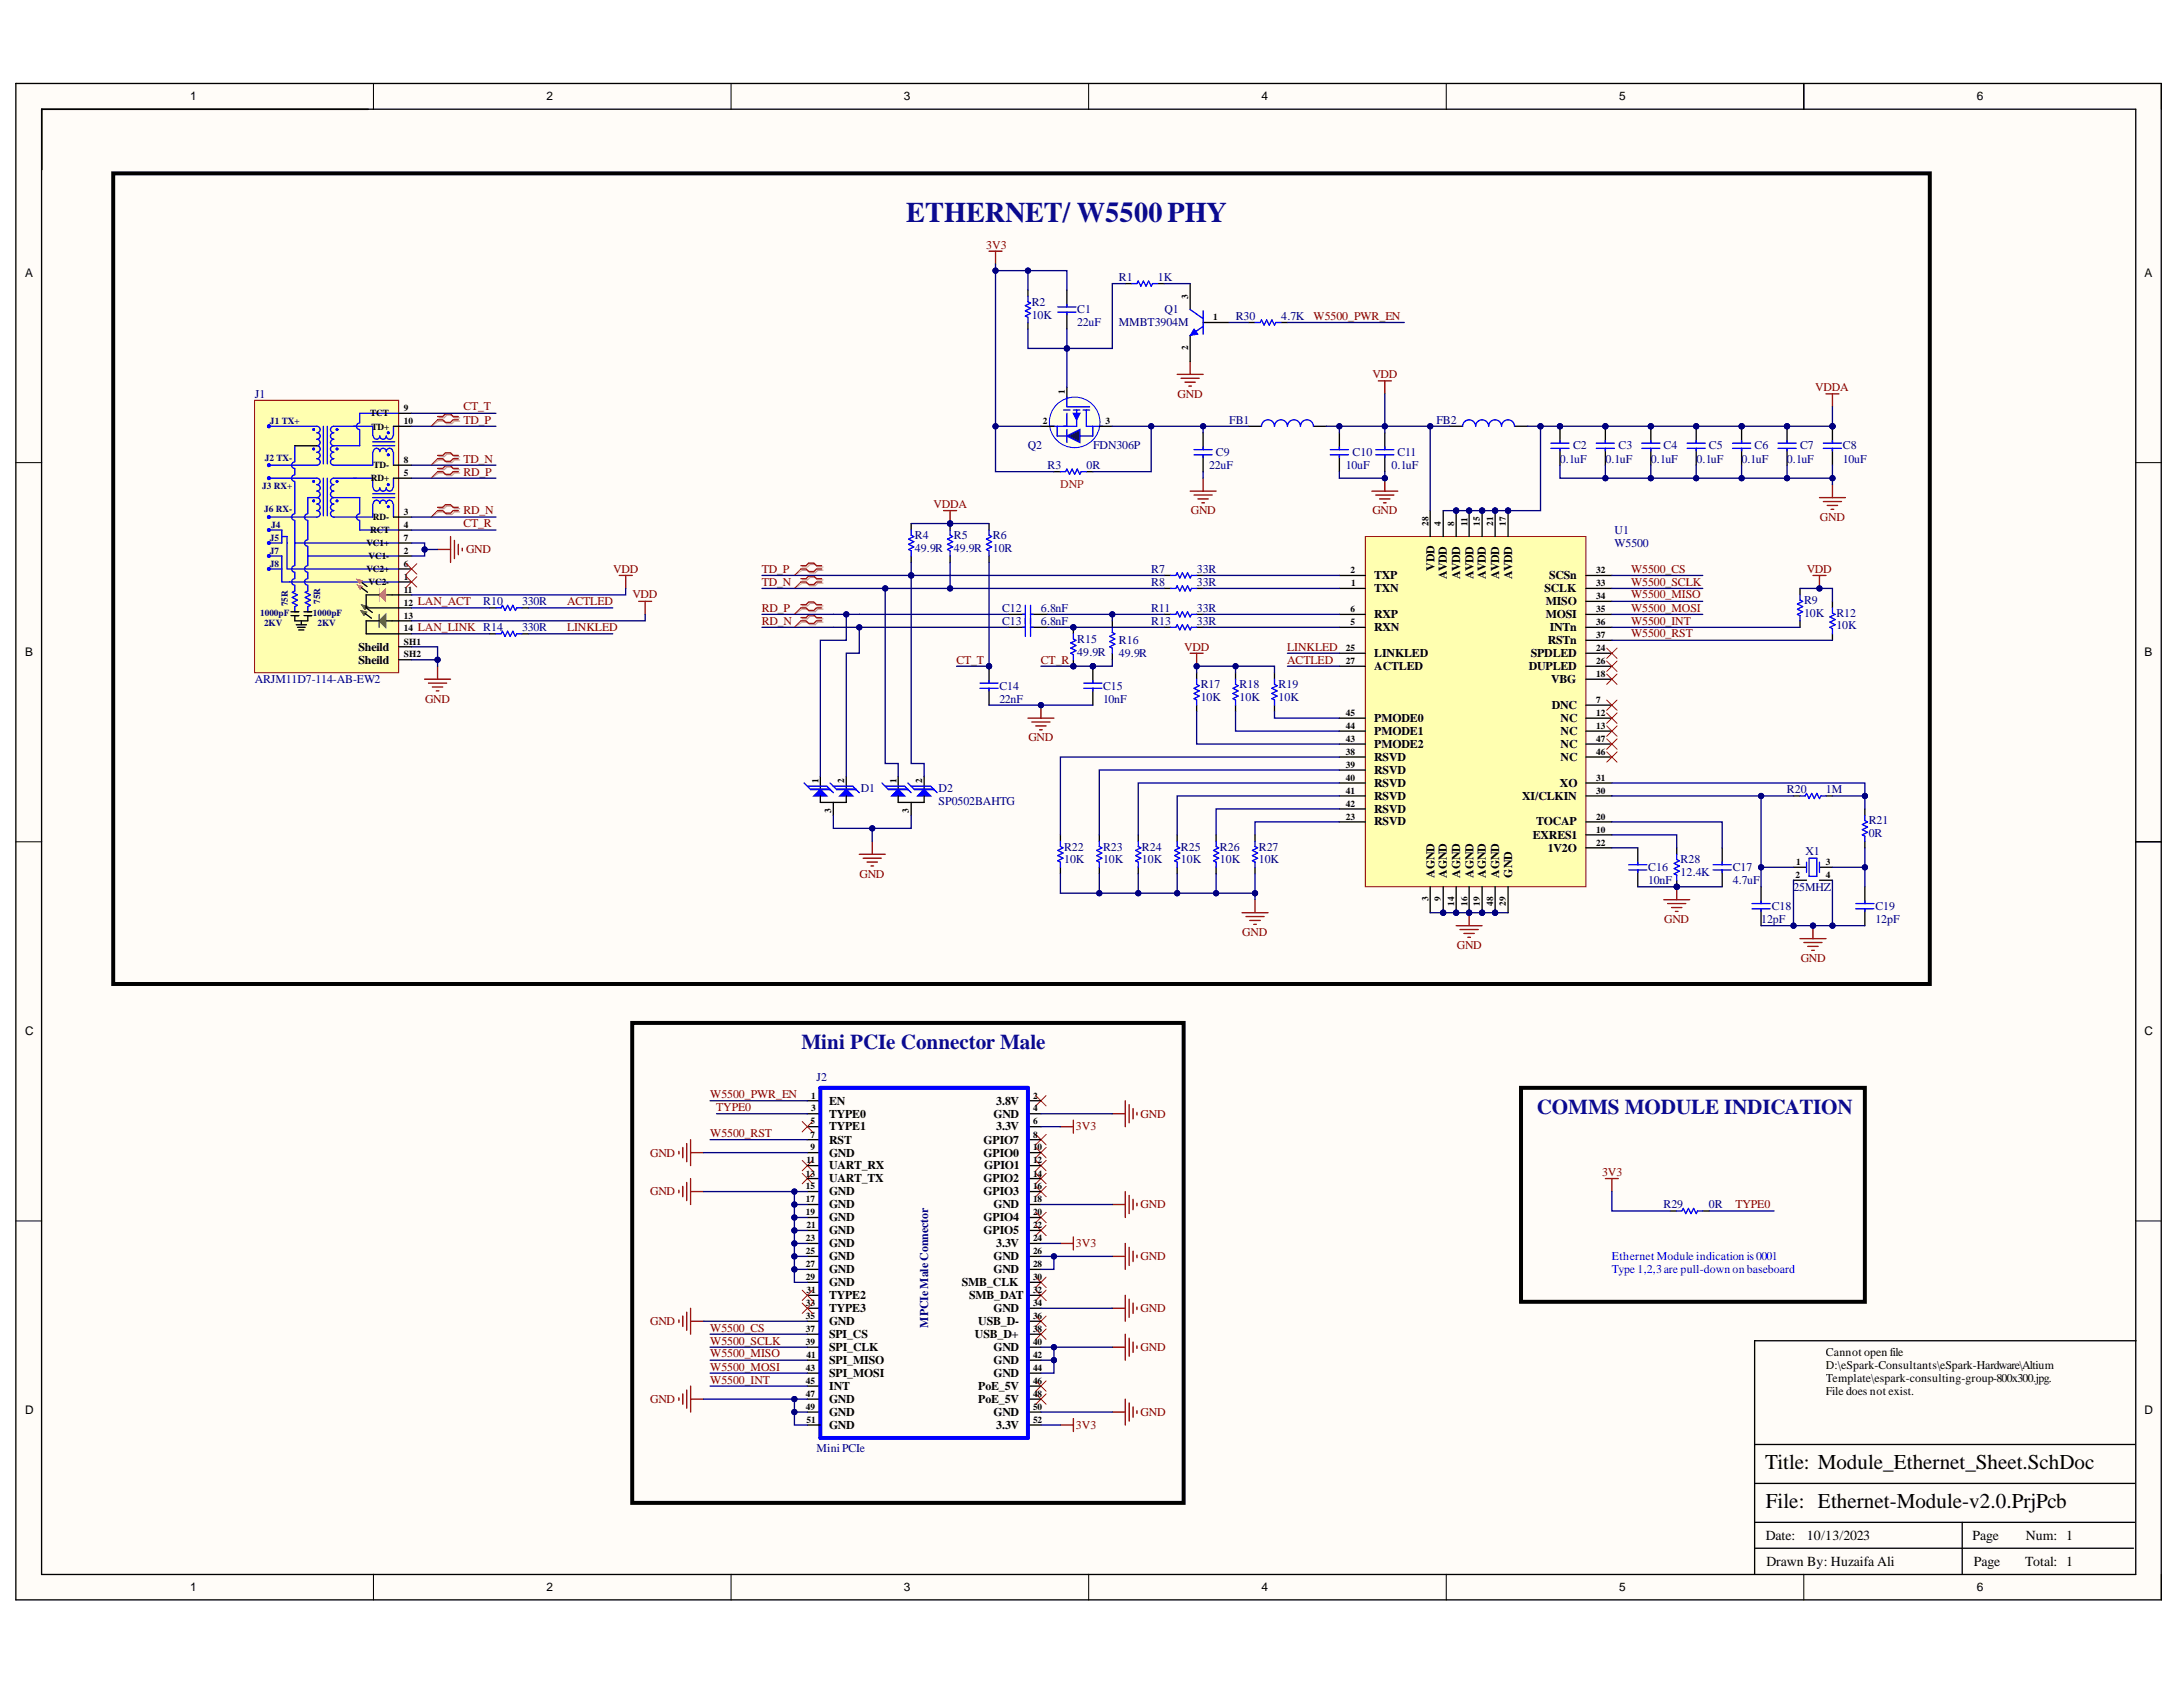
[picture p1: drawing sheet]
<svg xmlns="http://www.w3.org/2000/svg" width="279mm" height="216mm" viewBox="0 0 279 216" stroke-linecap="round" stroke-linejoin="round" font-family="sans-serif">
<defs><g id="words">
<text font-size="3.6" fill="#0b0b8e" x="116" y="28.4">ETHERNET/ W5500 PHY</text>
<g font-size="2.7" fill="#0b0b8e">
<text x="102.6" y="134.3">Mini PCIe Connector Male</text>
<text x="196.7" y="142.6">COMMS MODULE INDICATION</text>
</g>
<g font-size="2.7">
<text x="225.9" y="188.1">Title: Module_Ethernet_Sheet.SchDoc</text>
<text x="226" y="193">File: Ethernet-Module-v2.0.PrjPcb</text>
</g>
<g font-size="1.8">
<text x="226" y="197.1">Date:</text>
<text x="231.2" y="197.1">10/13/2023</text>
<text x="252.4" y="197.1">Page</text>
<text x="259.3" y="197.1">Num: 1</text>
<text x="226.1" y="200.4">Drawn By: Huzaifa Ali</text>
<text x="252.6" y="200.4">Page</text>
<text x="259.2" y="200.4">Total: 1</text>
</g>
<g font-size="1.5">
<text x="24.3" y="12.8">1</text>
<text x="70" y="12.8">2</text>
<text x="115.7" y="12.8">3</text>
<text x="161.5" y="12.8">4</text>
<text x="207.2" y="12.8">5</text>
<text x="253" y="12.8">6</text>
<text x="3.2" y="35.5">A</text>
<text x="274.5" y="35.5">A</text>
<text x="175.9" y="75.7">TXN</text>
<text x="175.9" y="74.1">TXP</text>
<text x="183.6" y="73" transform="rotate(-90 183.6 73)">VDD</text>
<text x="185.2" y="74.1" transform="rotate(-90 185.2 74.1)">AVDD</text>
<text x="186.9" y="74.1" transform="rotate(-90 186.9 74.1)">AVDD</text>
<text x="188.6" y="74.1" transform="rotate(-90 188.6 74.1)">AVDD</text>
<text x="190.2" y="74.1" transform="rotate(-90 190.2 74.1)">AVDD</text>
<text x="191.9" y="74.1" transform="rotate(-90 191.9 74.1)">AVDD</text>
<text x="193.6" y="74.1" transform="rotate(-90 193.6 74.1)">AVDD</text>
<text x="197.7" y="75.7">SCLK</text>
<text x="197.9" y="77.4">MISO</text>
<text x="198.3" y="74.1">SCSn</text>
<text x="3.2" y="83.9">B</text>
<text x="45.9" y="83.3">Sheild</text>
<text x="175.9" y="80.7">RXN</text>
<text x="175.9" y="79.1">RXP</text>
<text x="197.9" y="79.1">MOSI</text>
<text x="198.1" y="82.4">RSTn</text>
<text x="198.4" y="80.7">INTn</text>
<text x="274.5" y="83.9">B</text>
<text x="45.9" y="85">Sheild</text>
<text x="175.9" y="84.1">LINKLED</text>
<text x="175.9" y="85.7">ACTLED</text>
<text x="195.7" y="85.7">DUPLED</text>
<text x="195.9" y="84.1">SPDLED</text>
<text x="198.5" y="87.4">VBG</text>
<text x="175.9" y="95.7">PMODE2</text>
<text x="175.9" y="94.1">PMODE1</text>
<text x="175.9" y="92.4">PMODE0</text>
<text x="198.6" y="90.7">DNC</text>
<text x="199.7" y="92.4">NC</text>
<text x="199.7" y="94.1">NC</text>
<text x="199.7" y="95.7">NC</text>
<text x="175.9" y="97.4">RSVD</text>
<text x="175.9" y="99.1">RSVD</text>
<text x="175.9" y="100.7">RSVD</text>
<text x="199.6" y="100.7">XO</text>
<text x="199.7" y="97.4">NC</text>
<text x="175.9" y="105.6">RSVD</text>
<text x="175.9" y="102.3">RSVD</text>
<text x="175.9" y="104">RSVD</text>
<text x="194.8" y="102.3">XI/CLKIN</text>
<text x="196.2" y="107.3">EXRES1</text>
<text x="196.6" y="105.6">TOCAP</text>
<text x="183.6" y="112.3" transform="rotate(-90 183.6 112.3)">AGND</text>
<text x="185.2" y="112.3" transform="rotate(-90 185.2 112.3)">AGND</text>
<text x="186.9" y="112.3" transform="rotate(-90 186.9 112.3)">AGND</text>
<text x="188.6" y="112.3" transform="rotate(-90 188.6 112.3)">AGND</text>
<text x="190.2" y="112.3" transform="rotate(-90 190.2 112.3)">AGND</text>
<text x="191.9" y="112.3" transform="rotate(-90 191.9 112.3)">AGND</text>
<text x="193.6" y="112.3" transform="rotate(-90 193.6 112.3)">GND</text>
<text x="198.1" y="109">1V2O</text>
<text x="3.2" y="132.5">C</text>
<text x="274.5" y="132.5">C</text>
<text x="106.1" y="141.4">EN</text>
<text x="106.1" y="143.1">TYPE0</text>
<text x="127.2" y="143.1">GND</text>
<text x="127.5" y="141.4">3.8V</text>
<text x="106.1" y="144.7">TYPE1</text>
<text x="106.1" y="146.3">RST</text>
<text x="106.1" y="148">GND</text>
<text x="106.1" y="149.6">UART_RX</text>
<text x="125.9" y="146.3">GPIO7</text>
<text x="125.9" y="148">GPIO0</text>
<text x="126" y="149.6">GPIO1</text>
<text x="127.5" y="144.7">3.3V</text>
<text x="106.1" y="151.3">UART_TX</text>
<text x="106.1" y="152.9">GND</text>
<text x="106.1" y="154.6">GND</text>
<text x="125.9" y="151.3">GPIO2</text>
<text x="125.9" y="152.9">GPIO3</text>
<text x="127.2" y="154.6">GND</text>
<text x="106.1" y="156.3">GND</text>
<text x="106.1" y="157.9">GND</text>
<text x="106.1" y="159.6">GND</text>
<text x="106.1" y="161.3">GND</text>
<text x="125.9" y="156.3">GPIO4</text>
<text x="125.9" y="157.9">GPIO5</text>
<text x="127.2" y="161.3">GND</text>
<text x="127.5" y="159.6">3.3V</text>
<text x="106.1" y="162.9">GND</text>
<text x="106.1" y="164.6">GND</text>
<text x="106.1" y="166.3">TYPE2</text>
<text x="106.1" y="167.9">TYPE3</text>
<text x="123.1" y="164.6">SMB_CLK</text>
<text x="124" y="166.2">SMB_DAT</text>
<text x="127.2" y="162.9">GND</text>
<text x="127.2" y="167.9">GND</text>
<text x="106.1" y="169.6">GND</text>
<text x="106.1" y="171.3">SPI_CS</text>
<text x="106.1" y="172.9">SPI_CLK</text>
<text x="124.8" y="171.3">USB_D+</text>
<text x="125.2" y="169.6">USB_D-</text>
<text x="127.2" y="172.9">GND</text>
<text x="233.7" y="173.5">Cannot open file</text>
<text x="106.1" y="174.6">SPI_MISO</text>
<text x="106.1" y="176.2">SPI_MOSI</text>
<text x="106.1" y="177.8">INT</text>
<text x="106.1" y="179.5">GND</text>
<text x="125.2" y="177.8">PoE_5V</text>
<text x="125.2" y="179.5">PoE_5V</text>
<text x="127.2" y="174.6">GND</text>
<text x="127.2" y="176.2">GND</text>
<text x="233.7" y="175.2">D:\eSpark-Consultants\eSpark-Hardware\Altium</text>
<text x="233.7" y="176.9">Template\espark-consulting-group-800x300.jpg.</text>
<text x="233.7" y="178.5">File does not exist.</text>
<text x="3.2" y="181">D</text>
<text x="106.1" y="181.2">GND</text>
<text x="106.1" y="182.8">GND</text>
<text x="127.2" y="181.2">GND</text>
<text x="127.5" y="182.8">3.3V</text>
<text x="274.5" y="181">D</text>
<text x="24.3" y="203.6">1</text>
<text x="70" y="203.6">2</text>
<text x="115.7" y="203.6">3</text>
<text x="161.5" y="203.6">4</text>
<text x="207.2" y="203.6">5</text>
<text x="253" y="203.6">6</text>
</g>
<g font-size="1.5" fill="#800000">
<text x="126.2" y="31.8">3V3</text>
<text x="168.1" y="41">W5500_PWR_EN</text>
<text x="59.3" y="52.5">CT_T</text>
<text x="150.7" y="50.9">GND</text>
<text x="175.6" y="48.4">VDD</text>
<text x="232.3" y="50.1">VDDA</text>
<text x="59.3" y="54.2">TD_P</text>
<text x="59.3" y="59.2">TD_N</text>
<text x="59.3" y="60.9">RD_P</text>
<text x="59.3" y="65.8">RD_N</text>
<text x="119.5" y="65">VDDA</text>
<text x="152.4" y="65.8">GND</text>
<text x="175.6" y="65.8">GND</text>
<text x="59.3" y="67.5">CT_R</text>
<text x="59.6" y="70.8">GND</text>
<text x="232.9" y="66.6">GND</text>
<text x="53.5" y="77.4">LAN_ACT</text>
<text x="72.6" y="77.4">ACTLED</text>
<text x="78.5" y="73.3">VDD</text>
<text x="80.9" y="76.6">VDD</text>
<text x="97.5" y="73.3">TD_P</text>
<text x="97.5" y="75">TD_N</text>
<text x="208.8" y="76.6">W5500_MISO</text>
<text x="208.8" y="75">W5500_SCLK</text>
<text x="208.8" y="73.3">W5500_CS</text>
<text x="231.2" y="73.3">VDD</text>
<text x="53.5" y="80.7">LAN_LINK R14</text>
<text x="72.6" y="80.7">LINKLED</text>
<text x="97.5" y="78.3">RD_P</text>
<text x="97.5" y="80">RD_N</text>
<text x="151.6" y="83.3">VDD</text>
<text x="164.7" y="83.3">LINKLED</text>
<text x="208.8" y="80">W5500_INT</text>
<text x="208.8" y="81.6">W5500_RST</text>
<text x="208.8" y="78.3">W5500_MOSI</text>
<text x="54.4" y="89.9">GND</text>
<text x="122.4" y="85">CT_T</text>
<text x="133.2" y="85">CT_R</text>
<text x="164.7" y="85">ACTLED</text>
<text x="131.6" y="94.8">GND</text>
<text x="110" y="112.3">GND</text>
<text x="159" y="119.7">GND</text>
<text x="213" y="118.1">GND</text>
<text x="186.5" y="121.4">GND</text>
<text x="230.5" y="123.1">GND</text>
<text x="90.9" y="140.5">W5500_PWR_EN</text>
<text x="91.7" y="142.2">TYPE0</text>
<text x="146" y="143.1">GND</text>
<text x="83.2" y="148">GND</text>
<text x="90.9" y="145.5">W5500_RST</text>
<text x="137.7" y="144.7">3V3</text>
<text x="83.2" y="152.9">GND</text>
<text x="146" y="154.6">GND</text>
<text x="205" y="150.5">3V3</text>
<text x="222.1" y="154.6">TYPE0</text>
<text x="137.7" y="159.6">3V3</text>
<text x="146" y="161.3">GND</text>
<text x="146" y="167.9">GND</text>
<text x="83.2" y="169.6">GND</text>
<text x="90.9" y="172.1">W5500_SCLK</text>
<text x="90.9" y="170.4">W5500_CS</text>
<text x="90.9" y="173.7">W5500_MISO</text>
<text x="146" y="172.9">GND</text>
<text x="83.2" y="179.5">GND</text>
<text x="90.9" y="177.1">W5500_INT</text>
<text x="90.9" y="175.4">W5500_MOSI</text>
<text x="137.7" y="182.8">3V3</text>
<text x="146" y="181.2">GND</text>
</g>
<g font-size="1.5" fill="#000080">
<text x="143.2" y="36">R1</text>
<text x="148.2" y="36">1K</text>
<text x="132.1" y="39.1">R2</text>
<text x="132.1" y="40.8">10K</text>
<text x="137.9" y="40.1">C1</text>
<text x="137.9" y="41.7">22uF</text>
<text x="143.2" y="41.7">MMBT3904M</text>
<text x="149" y="40.1">Q1</text>
<text x="158.2" y="41">R30</text>
<text x="164" y="41">4.7K</text>
<text x="32.6" y="50.9">J1</text>
<text x="131.5" y="57.5">Q2</text>
<text x="139.9" y="57.5">FDN306P</text>
<text x="155.6" y="58.4">C9</text>
<text x="157.3" y="54.2">FB1</text>
<text x="173.1" y="58.4">C10</text>
<text x="178.9" y="58.4">C11</text>
<text x="183.8" y="54.2">FB2</text>
<text x="199.6" y="59.2">0.1uF</text>
<text x="201.3" y="57.5">C2</text>
<text x="205.5" y="59.2">0.1uF</text>
<text x="207.2" y="57.5">C3</text>
<text x="211.3" y="59.2">0.1uF</text>
<text x="212.9" y="57.5">C4</text>
<text x="217.1" y="59.2">0.1uF</text>
<text x="218.7" y="57.5">C5</text>
<text x="222.9" y="59.2">0.1uF</text>
<text x="224.6" y="57.5">C6</text>
<text x="228.7" y="59.2">0.1uF</text>
<text x="230.4" y="57.5">C7</text>
<text x="235.9" y="57.5">C8</text>
<text x="235.9" y="59.2">10uF</text>
<text x="134.1" y="60">R3</text>
<text x="139.1" y="60">0R</text>
<text x="154.8" y="60">22uF</text>
<text x="172.3" y="60">10uF</text>
<text x="178.1" y="60">0.1uF</text>
<text x="117.1" y="69">R4</text>
<text x="117.1" y="70.7">49.9R</text>
<text x="122.1" y="69">R5</text>
<text x="122.1" y="70.7">49.9R</text>
<text x="127.1" y="69">R6</text>
<text x="127.1" y="70.7">10R</text>
<text x="206.7" y="68.3">U1</text>
<text x="206.7" y="70">W5500</text>
<text x="61.8" y="77.4">R10</text>
<text x="66.8" y="77.4">330R</text>
<text x="147.3" y="73.3">R7</text>
<text x="147.3" y="75">R8</text>
<text x="153.2" y="73.3">33R</text>
<text x="153.2" y="75">33R</text>
<text x="230.9" y="77.3">R9</text>
<text x="66.8" y="80.7">330R</text>
<text x="128.2" y="78.3">C12</text>
<text x="128.2" y="80">C13</text>
<text x="133.2" y="78.3">6.8nF</text>
<text x="133.2" y="80">6.8nF</text>
<text x="137.9" y="82.3">R15</text>
<text x="137.9" y="83.9">49.9R</text>
<text x="143.2" y="82.4">R16</text>
<text x="147.3" y="78.3">R11</text>
<text x="147.3" y="80">R13</text>
<text x="153.2" y="78.3">33R</text>
<text x="153.2" y="80">33R</text>
<text x="230.9" y="79">10K</text>
<text x="235" y="79">R12</text>
<text x="235" y="80.6">10K</text>
<text x="32.6" y="87.4">ARJM11D7-114-AB-EW2</text>
<text x="127.9" y="88.2">C14</text>
<text x="127.9" y="89.9">22nF</text>
<text x="141.2" y="88.2">C15</text>
<text x="141.2" y="89.9">10nF</text>
<text x="143.2" y="84.1">49.9R</text>
<text x="153.7" y="88.1">R17</text>
<text x="153.7" y="89.8">10K</text>
<text x="158.7" y="88.1">R18</text>
<text x="158.7" y="89.8">10K</text>
<text x="163.6" y="88.1">R19</text>
<text x="163.6" y="89.8">10K</text>
<text x="110.2" y="101.3">D1</text>
<text x="120.1" y="101.3">D2</text>
<text x="228.7" y="101.5">R20</text>
<text x="233.7" y="101.5">1M</text>
<text x="120.1" y="103">SP0502BAHTG</text>
<text x="239.2" y="105.5">R21</text>
<text x="239.2" y="107.2">0R</text>
<text x="136.2" y="108.9">R22</text>
<text x="136.2" y="110.5">10K</text>
<text x="141.2" y="108.9">R23</text>
<text x="141.2" y="110.5">10K</text>
<text x="146.2" y="108.9">R24</text>
<text x="146.2" y="110.5">10K</text>
<text x="151.1" y="108.9">R25</text>
<text x="151.1" y="110.5">10K</text>
<text x="156.1" y="108.9">R26</text>
<text x="156.1" y="110.5">10K</text>
<text x="161.1" y="108.9">R27</text>
<text x="161.1" y="110.5">10K</text>
<text x="211" y="111.5">C16</text>
<text x="211" y="113.2">10nF</text>
<text x="215.1" y="110.5">R28</text>
<text x="215.1" y="112.1">12.4K</text>
<text x="221.8" y="111.5">C17</text>
<text x="221.8" y="113.2">4.7uF</text>
<text x="231.1" y="109.4">X1</text>
<text x="225.4" y="118.1">12pF</text>
<text x="226.8" y="116.5">C18</text>
<text x="229.5" y="114">25MHZ</text>
<text x="240" y="116.5">C19</text>
<text x="240" y="118.1">12pF</text>
<text x="104.5" y="138.4">J2</text>
<text x="212.9" y="154.6">R29</text>
<text x="218.7" y="154.6">0R</text>
<text x="118.8" y="169.9" transform="rotate(-90 118.8 169.9)">MPCIeMaleConnector</text>
<text x="104.5" y="185.9">MiniPCIe</text>
</g>
<text font-size="1.5" fill="#f00" x="135.7" y="62.5">DNP</text>
<g font-size="1.5" fill="#00f">
<text x="206.3" y="161.3">Ethernet Module indication is0001</text>
<text x="206.3" y="162.9">Type 1,2,3are pull-down on baseboard</text>
</g>
<g font-size="1.2">
<text x="152.1" y="38.3" transform="rotate(-90 152.1 38.3)">3</text>
<text x="155.3" y="41">1</text>
<text x="152.1" y="44.8" transform="rotate(-90 152.1 44.8)">2</text>
<text x="47.4" y="53.3">TCT</text>
<text x="51.7" y="52.6">9</text>
<text x="136.3" y="50.4" transform="rotate(-90 136.3 50.4)">1</text>
<text x="47.6" y="55">TD+</text>
<text x="47.8" y="60">TD-</text>
<text x="51.7" y="54.3">10</text>
<text x="51.7" y="59.3">8</text>
<text x="133.5" y="54.3">2</text>
<text x="141.5" y="54.3">3</text>
<text x="47.5" y="61.6">RD+</text>
<text x="51.7" y="60.9">5</text>
<text x="51.7" y="65.9">3</text>
<text x="46.9" y="69.8">VC1+</text>
<text x="47.1" y="71.5">VC1-</text>
<text x="47.4" y="68.2">RCT</text>
<text x="47.7" y="66.5">RD-</text>
<text x="51.7" y="67.6">4</text>
<text x="51.7" y="69.2">7</text>
<text x="51.7" y="70.9">2</text>
<text x="182.8" y="67.3" transform="rotate(-90 182.8 67.3)">28</text>
<text x="184.4" y="67.3" transform="rotate(-90 184.4 67.3)">4</text>
<text x="186.1" y="67.3" transform="rotate(-90 186.1 67.3)">8</text>
<text x="187.8" y="67.3" transform="rotate(-90 187.8 67.3)">11</text>
<text x="189.4" y="67.3" transform="rotate(-90 189.4 67.3)">15</text>
<text x="191.1" y="67.3" transform="rotate(-90 191.1 67.3)">21</text>
<text x="192.7" y="67.3" transform="rotate(-90 192.7 67.3)">17</text>
<text x="46.9" y="73.2">VC2+</text>
<text x="47.1" y="74.8">VC2-</text>
<text x="51.7" y="77.5">12</text>
<text x="51.7" y="75.8">11</text>
<text x="51.7" y="72.5">6</text>
<text x="51.7" y="74.2">1</text>
<text x="172.9" y="73.4">2</text>
<text x="172.9" y="75">1</text>
<text x="204.3" y="73.4">32</text>
<text x="204.3" y="75">33</text>
<text x="204.3" y="76.7">34</text>
<text x="51.7" y="80.8">14</text>
<text x="51.7" y="79.2">13</text>
<text x="51.7" y="82.5">SH1</text>
<text x="172.3" y="83.3">25</text>
<text x="172.9" y="80">5</text>
<text x="172.9" y="78.4">6</text>
<text x="204.3" y="83.3">24</text>
<text x="204.3" y="78.4">35</text>
<text x="204.3" y="80">36</text>
<text x="204.3" y="81.7">37</text>
<text x="51.7" y="84.1">SH2</text>
<text x="172.3" y="85">27</text>
<text x="204.3" y="89.9">7</text>
<text x="204.3" y="86.6">18</text>
<text x="204.3" y="85">26</text>
<text x="172.3" y="94.9">43</text>
<text x="172.3" y="93.3">44</text>
<text x="172.3" y="91.6">45</text>
<text x="204.3" y="91.6">12</text>
<text x="204.3" y="93.3">13</text>
<text x="204.3" y="94.9">47</text>
<text x="104.8" y="100.2" transform="rotate(-90 104.8 100.2)">1</text>
<text x="108.1" y="100.2" transform="rotate(-90 108.1 100.2)">2</text>
<text x="114.7" y="100.2" transform="rotate(-90 114.7 100.2)">1</text>
<text x="118" y="100.2" transform="rotate(-90 118 100.2)">2</text>
<text x="172.3" y="96.6">38</text>
<text x="172.3" y="98.3">39</text>
<text x="172.3" y="99.9">40</text>
<text x="172.3" y="101.6">41</text>
<text x="204.3" y="101.6">30</text>
<text x="204.3" y="99.9">31</text>
<text x="204.3" y="96.6">46</text>
<text x="106.4" y="104" transform="rotate(-90 106.4 104)">3</text>
<text x="116.3" y="104" transform="rotate(-90 116.3 104)">3</text>
<text x="172.3" y="104.9">23</text>
<text x="172.3" y="103.3">42</text>
<text x="204.3" y="106.6">10</text>
<text x="204.3" y="104.9">20</text>
<text x="204.3" y="108.3">22</text>
<text x="229.8" y="112.4">2</text>
<text x="229.9" y="110.7">1</text>
<text x="233.7" y="110.7">3</text>
<text x="233.7" y="112.4">4</text>
<text x="182.8" y="115.4" transform="rotate(-90 182.8 115.4)">3</text>
<text x="184.4" y="115.4" transform="rotate(-90 184.4 115.4)">9</text>
<text x="186.1" y="115.9" transform="rotate(-90 186.1 115.9)">14</text>
<text x="187.8" y="115.9" transform="rotate(-90 187.8 115.9)">16</text>
<text x="189.4" y="115.9" transform="rotate(-90 189.4 115.9)">19</text>
<text x="191.1" y="115.9" transform="rotate(-90 191.1 115.9)">48</text>
<text x="192.7" y="115.9" transform="rotate(-90 192.7 115.9)">29</text>
<text x="103.7" y="143.9">5</text>
<text x="103.8" y="140.6">1</text>
<text x="103.8" y="142.2">3</text>
<text x="132.2" y="140.6">2</text>
<text x="132.2" y="142.2">4</text>
<text x="132.2" y="143.9">6</text>
<text x="103.2" y="148.9">11</text>
<text x="103.7" y="145.6">7</text>
<text x="103.7" y="147.2">9</text>
<text x="132.2" y="145.6">8</text>
<text x="132.2" y="147.2">10</text>
<text x="132.2" y="148.9">12</text>
<text x="103.2" y="150.6">13</text>
<text x="103.2" y="152.2">15</text>
<text x="103.2" y="153.9">17</text>
<text x="103.2" y="155.6">19</text>
<text x="132.2" y="150.6">14</text>
<text x="132.2" y="152.2">16</text>
<text x="132.2" y="153.9">18</text>
<text x="132.2" y="155.6">20</text>
<text x="103.2" y="158.8">23</text>
<text x="103.2" y="160.5">25</text>
<text x="103.2" y="157.2">21</text>
<text x="132.2" y="157.2">22</text>
<text x="132.2" y="158.8">24</text>
<text x="132.2" y="160.5">26</text>
<text x="103.2" y="162.1">27</text>
<text x="103.2" y="163.8">29</text>
<text x="103.2" y="167.1">33</text>
<text x="103.2" y="165.5">31</text>
<text x="132.2" y="162.1">28</text>
<text x="132.2" y="163.8">30</text>
<text x="132.2" y="165.5">32</text>
<text x="132.2" y="167.1">34</text>
<text x="103.2" y="168.8">35</text>
<text x="103.2" y="170.5">37</text>
<text x="103.2" y="172.1">39</text>
<text x="103.2" y="173.8">41</text>
<text x="132.2" y="168.8">36</text>
<text x="132.2" y="170.5">38</text>
<text x="132.2" y="172.1">40</text>
<text x="132.2" y="173.8">42</text>
<text x="103.2" y="175.5">43</text>
<text x="103.2" y="177.1">45</text>
<text x="103.2" y="178.8">47</text>
<text x="132.2" y="175.5">44</text>
<text x="132.2" y="177.1">46</text>
<text x="132.2" y="178.8">48</text>
<text x="103.2" y="180.5">49</text>
<text x="103.2" y="182.1">51</text>
<text x="132.2" y="180.5">50</text>
<text x="132.2" y="182.1">52</text>
</g>
<g font-size="1.2" fill="#000080">
<text x="33.9" y="58.9">J2 TX-</text>
<text x="34.6" y="54.3">J1 TX+</text>
<text x="33.5" y="62.6">J3 RX+</text>
<text x="33.8" y="65.5">J6 RX-</text>
<text x="34.6" y="70.9">J7</text>
<text x="34.6" y="69.2">J5</text>
<text x="34.7" y="67.6">J4</text>
<text x="34.6" y="72.5">J8</text>
<text x="36.8" y="77.6" transform="rotate(-90 36.8 77.6)">75R</text>
<text x="41" y="77.3" transform="rotate(-90 41 77.3)">75R</text>
<text x="33.3" y="78.9">1000pF</text>
<text x="33.8" y="80.1">2KV</text>
<text x="40" y="78.9">1000pF</text>
<text x="40.6" y="80.1">2KV</text>
</g>
</g></defs>
<g fill="#fffcf8">
<path d="M2 10.7h274.6v194.1h-274.6z" fill-rule="evenodd"/>
<path d="M5.4 14h267.9v187.5h-267.9z" fill-rule="evenodd"/>
</g>
<g fill="none" stroke="#000" stroke-width=".13">
<path d="M2 10.7h3.3M47.8 10.7v3.3M93.6 10.7v3.3M139.3 10.7v3.3M185.1 10.7v3.3M230.9 10.7v3.3M273.3 10.7h3.3v3.3M2 59.2h3.3M273.3 59.2h3.3M2 107.7h3.3M273.3 107.7h3.3M2 156.3h3.3"/>
<path d="M273.3 156.3h3.3M47.8 201.5v3.3M93.6 201.5v3.3M139.3 201.5v3.3M185.1 201.5v3.3M230.9 201.5v3.3M276.6 201.5v3.3"/>
</g>
<g fill="none" stroke="#000" stroke-width=".17">
<path d="M2 10.7h274.6v194.1h-274.6zM5.3 14h268.1v187.5h-268.1zM5.3 14v7.7M230.9 10.7v3.3M159.8 54.6h1.7M168.1 54.6h1.7M149 73.6h.8M149 75.3h.8M149 78.6h.8M153.2 73.6h.8M153.2 75.3h.8M153.2 78.6h.8"/>
<path d="M149 80.3h.8M153.2 80.3h.8M273.4 107.7h3.2M273.4 171.6h-48.8v29.9M224.6 198.1h48.5M224.6 194.8h48.6M224.6 189.8h48.6M224.6 184.9h48.6M251.1 194.8v6.7"/>
</g>
<path d="M161.5 54.6a.83 .83 0 0 1 .8-.9 .83 .83 0 0 1 .8 .9 .83 .83 0 0 1 .8-.9 .83 .83 0 0 1 .9 .9 .83 .83 0 0 1 .8-.9 .83 .83 0 0 1 .8 .9 .83 .83 0 0 1 .9-.9 .83 .83 0 0 1 .8 .9M149.8 73.6h.7l.2-.3 .3 .7 .3-.7 .4 .7 .3-.7 .3 .7 .2-.4h.7M149.8 75.3h.7l.2-.3 .3 .6 .3-.6 .4 .6 .3-.6 .3 .6 .2-.3h.7M149.8 78.6h.7l.2-.3 .3 .7 .3-.7 .4 .7 .3-.7 .3 .7 .2-.4h.7M149.8 80.3h.7l.2-.3 .3 .6 .3-.6 .4 .6 .3-.6 .3 .6 .2-.3h.7" fill="none" stroke="#00f" stroke-width=".17"/>
<circle cx="186.4" cy="65.3" r=".33" fill="#000080"/>
<circle cx="186.4" cy="65.3" r=".33" fill="none" stroke="#000080" stroke-width=".13"/>
<circle cx="184.7" cy="116.8" r=".33" fill="#000080"/>
<circle cx="184.7" cy="116.8" r=".33" fill="none" stroke="#000080" stroke-width=".13"/>
<circle cx="188" cy="65.3" r=".33" fill="#000080"/>
<circle cx="188" cy="65.3" r=".33" fill="none" stroke="#000080" stroke-width=".13"/>
<circle cx="186.4" cy="116.8" r=".33" fill="#000080"/>
<circle cx="186.4" cy="116.8" r=".33" fill="none" stroke="#000080" stroke-width=".13"/>
<circle cx="189.7" cy="65.3" r=".33" fill="#000080"/>
<circle cx="189.7" cy="65.3" r=".33" fill="none" stroke="#000080" stroke-width=".13"/>
<circle cx="188" cy="116.8" r=".33" fill="#000080"/>
<circle cx="188" cy="116.8" r=".33" fill="none" stroke="#000080" stroke-width=".13"/>
<circle cx="193" cy="65.3" r=".33" fill="#000080"/>
<circle cx="193" cy="65.3" r=".33" fill="none" stroke="#000080" stroke-width=".13"/>
<circle cx="189.7" cy="116.8" r=".33" fill="#000080"/>
<circle cx="189.7" cy="116.8" r=".33" fill="none" stroke="#000080" stroke-width=".13"/>
<circle cx="191.4" cy="65.3" r=".33" fill="#000080"/>
<circle cx="191.4" cy="65.3" r=".33" fill="none" stroke="#000080" stroke-width=".13"/>
<circle cx="191.4" cy="116.8" r=".33" fill="#000080"/>
<circle cx="191.4" cy="116.8" r=".33" fill="none" stroke="#000080" stroke-width=".13"/>
<path d="M174.7 68.7h28.3v44.8h-28.3z" fill-rule="evenodd" fill="#ffffb0"/>
<path d="M174.7 68.7h28.3v44.8h-28.3z" fill="none" stroke="#800000" stroke-width=".13"/>
<path d="M171.4 75.3h3.3M171.4 73.6h3.3M171.4 78.6h3.3M184.7 65.4v3.3M186.4 65.4v3.3M171.4 80.3h3.3M203 90.2h3.3M183 113.5v3.3" fill="none" stroke="#000" stroke-width=".17"/>
<circle cx="186.4" cy="65.3" r=".33" fill="#000080"/>
<circle cx="186.4" cy="65.3" r=".33" fill="none" stroke="#000080" stroke-width=".13"/>
<path d="M184.7 113.5v3.3" fill="none" stroke="#000" stroke-width=".17"/>
<circle cx="184.7" cy="116.8" r=".33" fill="#000080"/>
<circle cx="184.7" cy="116.8" r=".33" fill="none" stroke="#000080" stroke-width=".13"/>
<path d="M188 65.4v3.3M203 106.8h3.3" fill="none" stroke="#000" stroke-width=".17"/>
<circle cx="188" cy="65.3" r=".33" fill="#000080"/>
<circle cx="188" cy="65.3" r=".33" fill="none" stroke="#000080" stroke-width=".13"/>
<path d="M203 91.9h3.3M203 93.6h3.3M186.4 113.5v3.3" fill="none" stroke="#000" stroke-width=".17"/>
<circle cx="186.4" cy="116.8" r=".33" fill="#000080"/>
<circle cx="186.4" cy="116.8" r=".33" fill="none" stroke="#000080" stroke-width=".13"/>
<path d="M189.7 65.4v3.3" fill="none" stroke="#000" stroke-width=".17"/>
<circle cx="189.7" cy="65.3" r=".33" fill="#000080"/>
<circle cx="189.7" cy="65.3" r=".33" fill="none" stroke="#000080" stroke-width=".13"/>
<path d="M188 113.5v3.3" fill="none" stroke="#000" stroke-width=".17"/>
<circle cx="188" cy="116.8" r=".33" fill="#000080"/>
<circle cx="188" cy="116.8" r=".33" fill="none" stroke="#000080" stroke-width=".13"/>
<path d="M193 65.4v3.3" fill="none" stroke="#000" stroke-width=".17"/>
<circle cx="193" cy="65.3" r=".33" fill="#000080"/>
<circle cx="193" cy="65.3" r=".33" fill="none" stroke="#000080" stroke-width=".13"/>
<path d="M203 86.9h3.3M189.7 113.5v3.3" fill="none" stroke="#000" stroke-width=".17"/>
<circle cx="189.7" cy="116.8" r=".33" fill="#000080"/>
<circle cx="189.7" cy="116.8" r=".33" fill="none" stroke="#000080" stroke-width=".13"/>
<path d="M191.4 65.4v3.3M203 105.2h3.3" fill="none" stroke="#000" stroke-width=".17"/>
<circle cx="191.4" cy="65.3" r=".33" fill="#000080"/>
<circle cx="191.4" cy="65.3" r=".33" fill="none" stroke="#000080" stroke-width=".13"/>
<g fill="none" stroke="#000" stroke-width=".17">
<path d="M183 65.4v3.3M203 73.6h3.3M203 75.3h3.3M203 77h3.3M203 78.6h3.3M171.4 83.6h3.3M171.4 85.3h3.3M171.4 96.9h3.3M171.4 98.5h3.3M171.4 95.2h3.3M171.4 93.6h3.3M171.4 91.9h3.3"/>
<path d="M203 83.6h3.3M203 85.3h3.3M203 80.3h3.3M203 81.9h3.3M203 96.9h3.3M203 95.2h3.3M171.4 105.2h3.3M171.4 101.9h3.3M171.4 100.2h3.3M171.4 103.5h3.3M191.4 113.5v3.3M193 113.5v3.3"/>
<path d="M203 108.5h3.3M203 101.9h3.3M203 100.2h3.3"/>
</g>
<circle cx="191.4" cy="116.8" r=".33" fill="#000080"/>
<circle cx="191.4" cy="116.8" r=".33" fill="none" stroke="#000080" stroke-width=".13"/>
<path d="M129.1 78.6h2.1M131.9 78.6h2.2M129.1 80.3h2.1M131.9 80.3h2.2" fill="none" stroke="#000" stroke-width=".17"/>
<path d="M130.9 78.6h.3M131.2 77.5v3.9M131.9 77.5v3.9M131.9 78.6h.3M130.9 80.3h.3M131.9 80.3h.3" fill="none" stroke="#00f" stroke-width=".17"/>
<circle cx="139.9" cy="85.3" r=".33" fill="#000080"/>
<circle cx="139.9" cy="85.3" r=".33" fill="none" stroke="#000080" stroke-width=".13"/>
<path d="M139.9 85.3v2.1M139.9 88.1v2.1" fill="none" stroke="#000" stroke-width=".17"/>
<circle cx="139.9" cy="85.3" r=".33" fill="#000080"/>
<circle cx="139.9" cy="85.3" r=".33" fill="none" stroke="#000080" stroke-width=".13"/>
<path d="M138.7 87.4h2.3M138.7 88.1h2.3M139.9 87.1v.3M139.9 88.1v.3" fill="none" stroke="#00f" stroke-width=".17"/>
<path d="M120.8 65.3h1.6M121.6 65.3v1.7" fill="none" stroke="#800000" stroke-width=".17"/>
<circle cx="121.6" cy="67" r=".33" fill="#000080"/>
<circle cx="121.6" cy="67" r=".33" fill="none" stroke="#000080" stroke-width=".13"/>
<path d="M126.6 67v.8M126.6 71.2v.8" fill="none" stroke="#000" stroke-width=".17"/>
<path d="M126.6 67.8v.7l.3 .2-.6 .3 .6 .3-.6 .4 .6 .3-.6 .3 .3 .2v.7" fill="none" stroke="#00f" stroke-width=".17"/>
<circle cx="126.6" cy="85.3" r=".33" fill="#000080"/>
<circle cx="126.6" cy="85.3" r=".33" fill="none" stroke="#000080" stroke-width=".13"/>
<path d="M126.6 85.3v2.1M126.6 88.1v2.1" fill="none" stroke="#000" stroke-width=".17"/>
<circle cx="126.6" cy="85.3" r=".33" fill="#000080"/>
<circle cx="126.6" cy="85.3" r=".33" fill="none" stroke="#000080" stroke-width=".13"/>
<path d="M125.4 87.4h2.3M125.4 88.1h2.3M126.6 87.1v.3M126.6 88.1v.3" fill="none" stroke="#00f" stroke-width=".17"/>
<path d="M131.6 91.9h3.3M132.1 92.4h2.3M132.6 92.9h1.3M133.1 93.4h.3M133.2 90.2v1.7" fill="none" stroke="#800000" stroke-width=".17"/>
<circle cx="133.2" cy="90.2" r=".33" fill="#000080"/>
<circle cx="133.2" cy="90.2" r=".33" fill="none" stroke="#000080" stroke-width=".13"/>
<path d="M152.3 83.6h1.7M153.2 83.6v1.7M159 116.8h3.3M159.5 117.3h2.3M160 117.8h1.3M160.5 118.3h.3M160.6 115.1v1.7" fill="none" stroke="#800000" stroke-width=".17"/>
<circle cx="153.2" cy="85.3" r=".33" fill="#000080"/>
<circle cx="153.2" cy="85.3" r=".33" fill="none" stroke="#000080" stroke-width=".13"/>
<path d="M229.5 101.9h.9M233.7 101.9h.8M238.7 113.5v2.1M238.7 116.3v2.2" fill="none" stroke="#000" stroke-width=".17"/>
<path d="M230.4 101.9h.6l.2-.4 .3 .7 .4-.7 .3 .7 .3-.7 .4 .7 .1-.3h.7M237.5 115.6h2.3M237.5 116.3h2.3M238.7 115.3v.3M238.7 116.3v.3" fill="none" stroke="#00f" stroke-width=".17"/>
<circle cx="214.6" cy="113.5" r=".33" fill="#000080"/>
<circle cx="214.6" cy="113.5" r=".33" fill="none" stroke="#000080" stroke-width=".13"/>
<path d="M214.6 108.5v.8M214.6 112.7v.8" fill="none" stroke="#000" stroke-width=".17"/>
<circle cx="214.6" cy="113.5" r=".33" fill="#000080"/>
<circle cx="214.6" cy="113.5" r=".33" fill="none" stroke="#000080" stroke-width=".13"/>
<g fill="none" stroke="#00f" stroke-width=".17">
<path d="M208.5 110.7h2.3M208.5 111.3h2.3M209.6 110.3v.4M209.6 111.3v.4M214.6 109.3v.7l.3 .2-.6 .3 .6 .3-.6 .4 .6 .3-.6 .3 .3 .2v.7M219.3 110.7h2.3M219.3 111.3h2.3M220.4 110.3v.4M220.4 111.3v.4M224.2 115.6h2.4M224.2 116.3h2.4M225.4 115.3v.3"/>
<path d="M225.4 116.3v.3"/>
</g>
<path d="M209.6 108.5v2.2M209.6 111.3v2.2M220.4 108.5v2.2M220.4 111.3v2.2M225.4 113.5v2.1M225.4 116.3v2.2" fill="none" stroke="#000" stroke-width=".17"/>
<path d="M232 118.5v1.6M230.4 120.1h3.3M230.9 120.6h2.3M231.4 121.1h1.3M231.9 121.6h.3" fill="none" stroke="#800000" stroke-width=".17"/>
<circle cx="232" cy="118.5" r=".33" fill="#000080"/>
<circle cx="232" cy="118.5" r=".33" fill="none" stroke="#000080" stroke-width=".13"/>
<path d="M212.9 115.1h3.4M213.4 115.6h2.4M213.9 116.1h1.4M214.4 116.6h.4M214.6 113.5v1.6" fill="none" stroke="#800000" stroke-width=".17"/>
<circle cx="214.6" cy="113.5" r=".33" fill="#000080"/>
<circle cx="214.6" cy="113.5" r=".33" fill="none" stroke="#000080" stroke-width=".13"/>
<path d="M238.7 103.5v.9M238.7 107.7v.8" fill="none" stroke="#000" stroke-width=".17"/>
<path d="M238.7 104.4v.6l.3 .2-.6 .3 .6 .4-.6 .3 .6 .3-.6 .3 .3 .2v.7" fill="none" stroke="#00f" stroke-width=".17"/>
<g fill="none" stroke="#f00" stroke-width=".13">
<path d="M205.6 89.6l1.4 1.3M205.6 91.2l1.4 1.4M205.6 92.9l1.4 1.3M205.6 94.6l1.4 1.3M205.6 96.2l1.4 1.3M205.6 86.3l1.4 1.3M205.6 84.6l1.4 1.3M205.6 82.9l1.4 1.4M207 89.6l-1.4 1.3M207 91.2l-1.4 1.4M207 92.9l-1.4 1.3M207 94.6l-1.4 1.3"/>
<path d="M207 96.2l-1.4 1.3M207 86.3l-1.4 1.3M207 84.6l-1.4 1.3M207 82.9l-1.4 1.4"/>
</g>
<path d="M232 73.6h1.7M232.9 73.6v1.7" fill="none" stroke="#800000" stroke-width=".17"/>
<circle cx="232.9" cy="75.3" r=".33" fill="#000080"/>
<circle cx="232.9" cy="75.3" r=".33" fill="none" stroke="#000080" stroke-width=".13"/>
<path d="M136.5 49.6v1.6" fill="none" stroke="#000" stroke-width=".17"/>
<circle cx="137.5" cy="54.1" r="3.2" fill="#ffffe8"/>
<circle cx="137.5" cy="54.1" r="3.2" fill="none" stroke="#00f" stroke-width=".13"/>
<path d="M136.1 52.5h.9M136.5 50.8v1.3h3M136.5 52.9v1.7M137.4 52.5h.8M137.8 52.5v2.1h-3.3M138.6 52.5h.9M139 52.5v2.1h2.1" fill="none" stroke="#00f" stroke-width=".17"/>
<path d="M137.4 52.9h.8l-.4 .8z" fill="#00f"/>
<path d="M135.3 54.6v1.2h4.6v-1.2M136.5 55v1.6M137.4 52.9h.8l-.4 .8z" fill="none" stroke="#00f" stroke-width=".17"/>
<path d="M133.2 54.6h1.7M140.7 54.6h1.7" fill="none" stroke="#000" stroke-width=".17"/>
<path d="M136.5 55.8l1.7-.8v1.6z" fill="#073763"/>
<g fill="none" stroke="#00f" stroke-width=".17">
<path d="M135.4 39.3h2.3M135.4 39.9h2.3M136.5 39v.3M136.5 39.9v.4M144.9 36.3h.6l.2-.3 .3 .6 .3-.6 .4 .6 .3-.6 .3 .6 .2-.3h.7M136.5 55.8l1.7-.8v1.6zM152.8 57.5h2.3M152.8 58.2h2.3M154 57.2v.3M154 58.2v.3M170.3 57.5h2.3M170.3 58.2h2.3"/>
<path d="M171.4 57.2v.3M171.4 58.2v.3M176.1 58.2h2.3M176.1 57.6h2.3M177.2 57.2v.4M177.2 58.2v.3M187.2 54.6a.83 .83 0 0 1 .8-.9 .83 .83 0 0 1 .9 .9 .83 .83 0 0 1 .8-.9 .83 .83 0 0 1 .8 .9 .83 .83 0 0 1 .9-.9 .83 .83 0 0 1 .8 .9 .83 .83 0 0 1 .8-.9 .83 .83 0 0 1 .8 .9M135.7 60.4h.7l.1-.4 .4 .7 .3-.7 .3 .7 .4-.7 .3 .7 .2-.3h.6"/>
</g>
<g fill="none" stroke="#000" stroke-width=".17">
<path d="M136.5 37.1v2.2M136.5 39.9v2.2M144 36.3h.9M148.2 36.3h.8M154 55.4v2.1M154 58.2v2.2M171.4 55.4v2.1M171.4 58.2v2.2M177.2 55.4v2.2M177.2 58.2v2.2M185.5 54.6h1.7M193.8 54.6h1.7"/>
<path d="M134.9 60.4h.8M139 60.4h.9"/>
</g>
<path d="M126.6 32.1h1.6M127.4 32.1v1.7M150.7 47.9h3.3M151.2 48.4h2.3M151.7 48.9h1.3M152.2 49.4h.3M152.3 46.3v1.6M176.4 48.7h1.7M177.2 48.7v1.7" fill="none" stroke="#800000" stroke-width=".17"/>
<circle cx="199.7" cy="54.6" r=".33" fill="#000080"/>
<circle cx="199.7" cy="54.6" r=".33" fill="none" stroke="#000080" stroke-width=".13"/>
<path d="M199.7 54.6v2.1M199.7 57.4v2.1" fill="none" stroke="#000" stroke-width=".17"/>
<circle cx="199.7" cy="54.6" r=".33" fill="#000080"/>
<circle cx="199.7" cy="54.6" r=".33" fill="none" stroke="#000080" stroke-width=".13"/>
<path d="M198.5 56.7h2.3M198.5 57.4h2.3M199.7 56.4v.3M199.7 57.4v.3" fill="none" stroke="#00f" stroke-width=".17"/>
<circle cx="205.5" cy="54.6" r=".33" fill="#000080"/>
<circle cx="205.5" cy="54.6" r=".33" fill="none" stroke="#000080" stroke-width=".13"/>
<path d="M205.5 54.6v2.1M205.5 57.4v2.1" fill="none" stroke="#000" stroke-width=".17"/>
<circle cx="205.5" cy="54.6" r=".33" fill="#000080"/>
<circle cx="205.5" cy="54.6" r=".33" fill="none" stroke="#000080" stroke-width=".13"/>
<path d="M204.3 56.7h2.3M204.3 57.4h2.3M205.5 56.4v.3M205.5 57.4v.3" fill="none" stroke="#00f" stroke-width=".17"/>
<circle cx="211.3" cy="54.6" r=".33" fill="#000080"/>
<circle cx="211.3" cy="54.6" r=".33" fill="none" stroke="#000080" stroke-width=".13"/>
<path d="M211.3 54.6v2.1M211.3 57.4v2.1" fill="none" stroke="#000" stroke-width=".17"/>
<circle cx="211.3" cy="54.6" r=".33" fill="#000080"/>
<circle cx="211.3" cy="54.6" r=".33" fill="none" stroke="#000080" stroke-width=".13"/>
<path d="M210.1 56.7h2.3M210.1 57.4h2.3M211.3 56.4v.3M211.3 57.4v.3" fill="none" stroke="#00f" stroke-width=".17"/>
<circle cx="217.1" cy="54.6" r=".33" fill="#000080"/>
<circle cx="217.1" cy="54.6" r=".33" fill="none" stroke="#000080" stroke-width=".13"/>
<path d="M217.1 54.6v2.1M217.1 57.4v2.1" fill="none" stroke="#000" stroke-width=".17"/>
<circle cx="217.1" cy="54.6" r=".33" fill="#000080"/>
<circle cx="217.1" cy="54.6" r=".33" fill="none" stroke="#000080" stroke-width=".13"/>
<path d="M215.9 56.7h2.4M215.9 57.4h2.4M217.1 56.4v.3M217.1 57.4v.3" fill="none" stroke="#00f" stroke-width=".17"/>
<circle cx="222.9" cy="54.6" r=".33" fill="#000080"/>
<circle cx="222.9" cy="54.6" r=".33" fill="none" stroke="#000080" stroke-width=".13"/>
<path d="M222.9 54.6v2.1M222.9 57.4v2.1" fill="none" stroke="#000" stroke-width=".17"/>
<circle cx="222.9" cy="54.6" r=".33" fill="#000080"/>
<circle cx="222.9" cy="54.6" r=".33" fill="none" stroke="#000080" stroke-width=".13"/>
<path d="M221.7 56.7h2.4M221.7 57.4h2.4M222.9 56.4v.3M222.9 57.4v.3" fill="none" stroke="#00f" stroke-width=".17"/>
<circle cx="228.7" cy="54.6" r=".33" fill="#000080"/>
<circle cx="228.7" cy="54.6" r=".33" fill="none" stroke="#000080" stroke-width=".13"/>
<path d="M228.7 54.6v2.1M228.7 57.4v2.1" fill="none" stroke="#000" stroke-width=".17"/>
<circle cx="228.7" cy="54.6" r=".33" fill="#000080"/>
<circle cx="228.7" cy="54.6" r=".33" fill="none" stroke="#000080" stroke-width=".13"/>
<path d="M227.6 56.7h2.3M227.6 57.4h2.3M228.7 56.4v.3M228.7 57.4v.3" fill="none" stroke="#00f" stroke-width=".17"/>
<circle cx="234.5" cy="54.6" r=".33" fill="#000080"/>
<circle cx="234.5" cy="54.6" r=".33" fill="none" stroke="#000080" stroke-width=".13"/>
<path d="M234.5 54.6v2.1M234.5 57.4v2.1" fill="none" stroke="#000" stroke-width=".17"/>
<circle cx="234.5" cy="54.6" r=".33" fill="#000080"/>
<circle cx="234.5" cy="54.6" r=".33" fill="none" stroke="#000080" stroke-width=".13"/>
<path d="M233.4 56.7h2.3M233.4 57.4h2.3M234.5 56.4v.3M234.5 57.4v.3" fill="none" stroke="#00f" stroke-width=".17"/>
<path d="M175.6 62.9h3.3M176.1 63.4h2.3M176.6 63.9h1.3M177.1 64.3h.3M177.2 61.2v1.7M232.9 63.7h3.3M233.4 64.2h2.3M233.9 64.7h1.3M234.4 65.2h.3M234.5 62v1.7" fill="none" stroke="#800000" stroke-width=".17"/>
<circle cx="177.2" cy="61.2" r=".33" fill="#000080"/>
<circle cx="177.2" cy="61.2" r=".33" fill="none" stroke="#000080" stroke-width=".13"/>
<path d="M152.3 62.9h3.3M152.8 63.4h2.3M153.3 63.9h1.4M153.8 64.3h.4M154 61.2v1.7M186.4 118.5h3.3M186.9 119h2.3M187.4 119.5h1.3M187.9 120h.3M188 116.8v1.7" fill="none" stroke="#800000" stroke-width=".17"/>
<circle cx="188" cy="116.8" r=".33" fill="#000080"/>
<circle cx="188" cy="116.8" r=".33" fill="none" stroke="#000080" stroke-width=".13"/>
<path d="M233.7 50.4h1.7M234.5 50.4v1.7" fill="none" stroke="#800000" stroke-width=".17"/>
<circle cx="121.6" cy="67" r=".33" fill="#000080"/>
<circle cx="121.6" cy="67" r=".33" fill="none" stroke="#000080" stroke-width=".13"/>
<path d="M121.6 67v.8" fill="none" stroke="#000" stroke-width=".17"/>
<circle cx="121.6" cy="67" r=".33" fill="#000080"/>
<circle cx="121.6" cy="67" r=".33" fill="none" stroke="#000080" stroke-width=".13"/>
<path d="M116.6 67v.8M116.6 71.2v.8M121.6 71.2v.8M142.4 79.5v.8M142.4 83.6v.8" fill="none" stroke="#000" stroke-width=".17"/>
<path d="M116.6 67.8v.7l.4 .2-.7 .3 .7 .3-.7 .4 .7 .3-.7 .3 .3 .2v.7M121.6 67.8v.7l.3 .2-.6 .3 .6 .3-.6 .4 .6 .3-.6 .3 .3 .2v.7M142.4 80.3v.6l.3 .2-.7 .3 .7 .4-.7 .3 .7 .3-.7 .4 .4 .1v.7" fill="none" stroke="#00f" stroke-width=".17"/>
<circle cx="137.4" cy="80.3" r=".33" fill="#000080"/>
<circle cx="137.4" cy="80.3" r=".33" fill="none" stroke="#000080" stroke-width=".13"/>
<circle cx="137.4" cy="85.3" r=".33" fill="#000080"/>
<circle cx="137.4" cy="85.3" r=".33" fill="none" stroke="#000080" stroke-width=".13"/>
<path d="M137.4 80.3v.8" fill="none" stroke="#000" stroke-width=".17"/>
<circle cx="137.4" cy="80.3" r=".33" fill="#000080"/>
<circle cx="137.4" cy="80.3" r=".33" fill="none" stroke="#000080" stroke-width=".13"/>
<path d="M137.4 84.4v.9" fill="none" stroke="#000" stroke-width=".17"/>
<circle cx="137.4" cy="85.3" r=".33" fill="#000080"/>
<circle cx="137.4" cy="85.3" r=".33" fill="none" stroke="#000080" stroke-width=".13"/>
<path d="M152.3 39.6l1.7 1.2M154 39.8v3M154 41.8l-1.7 1.1M137.4 81.1v.7l.3 .1-.7 .4 .7 .3-.7 .3 .7 .4-.7 .3 .4 .2v.6M231.2 110.3v1.4M231.5 109.8h1v2.4h-1zM232.9 110.3v1.4" fill="none" stroke="#00f" stroke-width=".17"/>
<path d="M152.3 36.3v3.3M152.3 42.9v3.4M154 41.3h3.3M229.5 111h1.7M229.5 112.7h1.7M232.9 111h1.6M232.9 112.7h1.6" fill="none" stroke="#000" stroke-width=".17"/>
<path d="M14.5 22.2h232.5v103.7h-232.5z" fill="none" stroke="#000" stroke-width=".51"/>
<path d="M102.7 72.6h.6l.4-.4h.6l.4 .4h.6M102.7 73h.6l.4 .3h.6l.4-.3h.6" fill="none" stroke="#d0a19e" stroke-width=".17"/>
<path d="M102.7 73l-1 .6" fill="none" stroke="#d0a19e" stroke-width=".13"/>
<path d="M102.5 72.4h.7l.3-.3h.7l.3 .3h.7M102.5 72.8h.7l.3 .3h.7l.3-.3h.7" fill="none" stroke="#f00" stroke-width=".17"/>
<path d="M102.5 72.8l-.8 .8" fill="none" stroke="#f00" stroke-width=".13"/>
<path d="M152.8 42.1l.5 .7-1 .1z" fill="#00f"/>
<path d="M152.8 42.1l.5 .7-1 .1z" fill="none" stroke="#00f" stroke-width=".13"/>
<path d="M102.7 74.2h.6l.4-.3h.6l.4 .3h.6M102.7 74.6h.6l.4 .4h.6l.4-.4h.6M102.7 77.5h.6l.4-.3h.6l.4 .3h.6M102.7 78h.6l.4 .3h.6l.4-.3h.6M102.7 79.2h.6l.4-.3h.6l.4 .3h.6M102.7 79.6h.6l.4 .4h.6l.4-.4h.6" fill="none" stroke="#d0a19e" stroke-width=".17"/>
<path d="M102.7 74.6l-1 .7M102.7 78l-1 .6M102.7 79.6l-1 .7" fill="none" stroke="#d0a19e" stroke-width=".13"/>
<path d="M102.5 74.1h.7l.3-.4h.7l.3 .4h.7M102.5 74.5h.7l.3 .3h.7l.3-.3h.7M102.5 77.4h.7l.3-.4h.7l.3 .4h.7M102.5 77.8h.7l.3 .3h.7l.3-.3h.7M102.5 79h.7l.3-.3h.7l.3 .3h.7M102.5 79.5h.7l.3 .3h.7l.3-.3h.7" fill="none" stroke="#f00" stroke-width=".17"/>
<g fill="none" stroke="#f00" stroke-width=".13">
<path d="M102.5 74.5l-.8 .8M102.5 77.8l-.8 .8M102.5 79.5l-.8 .8M102.7 148.5l1.3 1.3M102.7 150.2l1.3 1.3M104 148.5l-1.3 1.3M104 150.2l-1.3 1.3M132.6 140.2l1.3 1.3M132.6 155.1l1.3 1.4M132.6 156.8l1.3 1.3M132.6 151.8l1.3 1.4M132.6 150.2l1.3 1.3"/>
<path d="M132.6 148.5l1.3 1.3M132.6 146.8l1.3 1.4M132.6 145.2l1.3 1.3M133.9 140.2l-1.3 1.3M133.9 155.1l-1.3 1.4M133.9 156.8l-1.3 1.3M133.9 151.8l-1.3 1.4M133.9 150.2l-1.3 1.3M133.9 148.5l-1.3 1.3M133.9 146.8l-1.3 1.4M133.9 145.2l-1.3 1.3M132.6 168.4l1.3 1.4"/>
<path d="M132.6 170.1l1.3 1.3M132.6 165.1l1.3 1.3M132.6 163.4l1.3 1.4M132.6 176.7l1.3 1.4M132.6 178.4l1.3 1.3M133.9 168.4l-1.3 1.4M133.9 170.1l-1.3 1.3M133.9 165.1l-1.3 1.3M133.9 163.4l-1.3 1.4M133.9 176.7l-1.3 1.4M133.9 178.4l-1.3 1.3"/>
</g>
<path d="M80.9 130.9h70.6v61.4h-70.6zM194.7 139.2h44v27.4h-44z" fill="none" stroke="#000" stroke-width=".51"/>
<g fill="none" stroke="#800000" stroke-width=".17">
<path d="M110 109.3h3.3M110.5 109.8h2.3M111 110.3h1.3M111.5 110.8h.3M111.6 107.7v1.6M86.9 147.3v.4M86.9 152.3v.4M87.4 146.8v1.4M87.4 151.8v1.4M87.9 146.4v2.3M87.9 151.3v2.4M88.4 145.9v3.3"/>
<path d="M88.4 150.8v3.4M88.4 147.5h1.7M88.4 152.5h1.7M135.7 159.1h1.7M135.7 144.2h1.7M137.4 143.4v1.6M137.4 158.3v1.7M142.4 142.5h1.6M142.4 154.2h1.6M144 140.9v3.3M144 152.5v3.3M144 159.1v3.4"/>
<path d="M144.5 141.4v2.3M144.5 153v2.3M144.5 159.6v2.4M145 141.9v1.3M145 153.5v1.3M145.5 142.4v.3M145.5 154v.3M205.5 150.8h1.6M206.3 150.8v1.7M86.9 168.9v.4M86.9 178.9v.3M87.4 168.4v1.4"/>
<path d="M87.4 178.4v1.3M87.9 167.9v2.4M87.9 177.9v2.3M88.4 167.4v3.4M88.4 169.1h1.7M88.4 177.4v3.3M88.4 179.1h1.7M142.4 160.8h1.6M142.4 167.4h1.6M142.4 172.4h1.6M144 165.8v3.3M144 170.8v3.3"/>
<path d="M144 179.1v3.3M144.5 166.3v2.3M144.5 171.3v2.3M144.5 179.6v2.3M145 160.1v1.4M145 166.8v1.3M145 171.8v1.3M145.5 160.6v.4M145.5 167.3v.3M145.5 172.2v.4M135.7 182.4h1.7M137.4 181.5v1.7"/>
<path d="M142.4 180.7h1.6M145 180v1.4M145.5 180.5v.4"/>
</g>
<g fill="none" stroke="#000" stroke-width=".17">
<path d="M131.6 37.1v.9M131.6 41.3v.8M230.4 75.3v.8M230.4 79.5v.8M234.5 77v.8M153.2 86.1v.8M153.2 90.2v.9M158.1 86.1v.8M158.1 90.2v.9M163.1 86.1v.8M163.1 90.2v.9M234.5 81.1v.8"/>
<path d="M135.7 106.8v.9M135.7 111v.8M140.7 106.8v.9M140.7 111v.8M145.7 106.8v.9M145.7 111v.8M150.7 106.8v.9M150.7 111v.8M155.6 106.8v.9M155.6 111v.8M160.6 106.8v.9M160.6 111v.8"/>
<path d="M103.3 140.9h1.7M103.3 142.5h1.7M103.3 144.2h1.7M103.3 145.9h1.7M103.3 147.5h1.7M103.3 149.2h1.7M103.3 150.8h1.7M103.3 152.5h1.7M103.3 154.2h1.7M103.3 155.8h1.7M103.3 157.5h1.7M103.3 159.1h1.7"/>
<path d="M131.6 140.9h1.6M131.6 142.5h1.6M131.6 144.2h1.6M131.6 145.9h1.6M131.6 147.5h1.6M131.6 149.2h1.6M131.6 150.8h1.6M131.6 152.5h1.6M131.6 154.2h1.6M131.6 155.8h1.6M131.6 157.5h1.6M131.6 159.1h1.6"/>
<path d="M103.3 160.8h1.7M103.3 162.5h1.7M103.3 164.1h1.7M103.3 165.8h1.7M103.3 167.4h1.7M103.3 169.1h1.7M103.3 170.8h1.7M103.3 172.4h1.7M103.3 174.1h1.7M103.3 175.7h1.7M103.3 177.4h1.7M103.3 179.1h1.7"/>
<path d="M131.6 160.8h1.6M131.6 162.5h1.6M131.6 164.1h1.6M131.6 165.8h1.6M131.6 167.4h1.6M131.6 169.1h1.6M131.6 170.8h1.6M131.6 172.4h1.6M131.6 174.1h1.6M131.6 175.7h1.6M131.6 177.4h1.6M131.6 179.1h1.6"/>
<path d="M103.3 180.7h1.7M103.3 182.4h1.7M131.6 180.7h1.6M131.6 182.4h1.6"/>
</g>
<path d="M131.6 38v.6l.3 .2-.7 .3 .7 .3-.7 .4 .7 .3-.7 .3 .4 .2v.7M230.4 76.1v.7l.3 .2-.6 .3 .6 .3-.6 .4 .6 .3-.6 .3 .3 .2v.7M234.5 77.8v.7l.4 .1-.7 .4 .7 .3-.7 .3 .7 .3-.7 .4 .3 .2v.6M153.2 86.9v.7l.3 .2-.7 .3 .7 .3-.7 .3 .7 .4-.7 .3 .4 .2v.6M158.1 86.9v.7l.4 .2-.7 .3 .7 .3-.7 .3 .7 .4-.7 .3 .3 .2v.6M163.1 86.9v.7l.4 .2-.7 .3 .7 .3-.7 .3 .7 .4-.7 .3 .3 .2v.6M135.7 107.7v.6l.3 .2-.6 .3 .6 .4-.6 .3 .6 .3-.6 .4 .3 .1v.7M140.7 107.7v.6l.3 .2-.6 .3 .6 .4-.6 .3 .6 .3-.6 .4 .3 .1v.7M145.7 107.7v.6l.3 .2-.6 .3 .6 .4-.6 .3 .6 .3-.6 .4 .3 .1v.7M150.7 107.7v.6l.3 .2-.7 .3 .7 .4-.7 .3 .7 .3-.7 .4 .4 .1v.7M155.6 107.7v.6l.4 .2-.7 .3 .7 .4-.7 .3 .7 .3-.7 .4 .3 .1v.7M160.6 107.7v.6l.4 .2-.7 .3 .7 .4-.7 .3 .7 .3-.7 .4 .3 .1v.7" fill="none" stroke="#00f" stroke-width=".17"/>
<path d="M105 139.2h26.6v44.8h-26.6z" fill="none" stroke="#00f" stroke-width=".51"/>
<path d="M32.6 51.2h18.4v34.9h-18.4z" fill-rule="evenodd" fill="#ffffb0"/>
<path d="M32.6 51.2h18.4v34.9h-18.4z" fill="none" stroke="#800000" stroke-width=".13"/>
<g fill="none" stroke="#00f" stroke-width=".17">
<path d="M34.4 54.6h6.2a.41 .41 0 0 1 .4 .4 .41 .41 0 0 1-.4 .4 .41 .41 0 0 1 .4 .4 .41 .41 0 0 1-.4 .4 .41 .41 0 0 1 .4 .4 .41 .41 0 0 1-.4 .4 .42 .42 0 0 1 .4 .5 .42 .42 0 0 1-.4 .4 .41 .41 0 0 1 .4 .4 .41 .41 0 0 1-.4 .4 .41 .41 0 0 1 .4 .4 .41 .41 0 0 1-.4 .4h-6.2M37.7 59.1a.42 .42 0 0 0-.4 .4 .42 .42 0 0 0 .4 .5M37.7 57v2M41.4 54.6v4.8M41.9 54.6v4.8M42.7 57a.42 .42 0 0 0-.4 .5 .42 .42 0 0 0 .4 .4 .41 .41 0 0 0-.4 .4 .41 .41 0 0 0 .4 .4 .42 .42 0 0 0-.4 .4l.2 .4h.2h5v-1.6M46 54.1a.41 .41 0 0 0-.4 .5 .41 .41 0 0 0 .4 .4M46 55.1v1.9h-3.3M47.7 55.7v-1.1h-5a.41 .41 0 0 0-.4 .4 .41 .41 0 0 0 .4 .4 .41 .41 0 0 0-.4 .4 .41 .41 0 0 0 .4 .4 .42 .42 0 0 0-.4 .4l.2 .4h.2M47.7 57h2.8M47.7 56.5h2.8M47.8 55.8a.41 .41 0 0 0 .4 .4 .41 .41 0 0 0 .4-.4 .42 .42 0 0 0 .4 .4 .42 .42 0 0 0 .4-.4 .41 .41 0 0 0 .5 .4 .41 .41 0 0 0 .4-.4"/>
<path d="M47.8 57.8a.41 .41 0 0 1 .4-.4 .41 .41 0 0 1 .4 .4 .42 .42 0 0 1 .4-.4 .42 .42 0 0 1 .4 .4 .41 .41 0 0 1 .5-.4 .41 .41 0 0 1 .4 .4M50.4 54.6v1.1M50.4 57.9v1.6M51 52.9h-5v1.2M34.4 61.2h6.2a.41 .41 0 0 1 .4 .4 .41 .41 0 0 1-.4 .4 .41 .41 0 0 1 .4 .4 .41 .41 0 0 1-.4 .5 .42 .42 0 0 1 .4 .4M36.7 72.8h14.3M37.1 74.5h13.9M37.7 60.8a.41 .41 0 0 0-.4 .4 .41 .41 0 0 0 .4 .4M37.7 65.8a.42 .42 0 0 0-.4 .4 .42 .42 0 0 0 .4 .4M37.7 72.4a.42 .42 0 0 0-.4 .4 .42 .42 0 0 0 .4 .4M37.7 74.1a.41 .41 0 0 0-.4 .4 .41 .41 0 0 0 .4 .4M37.7 60v.7"/>
<path d="M37.7 61.7v4M37.7 66.7v5.6M37.7 73.3v.7M37.7 75v.6l-.3 .2 .7 .3-.7 .4 .7 .3-.7 .3 .7 .4-.4 .1v.7M37.7 69.5h13.3M39.4 65.8a.42 .42 0 0 0-.4 .4 .42 .42 0 0 0 .4 .4M39.4 69.1a.42 .42 0 0 0-.4 .4 .42 .42 0 0 0 .4 .4M39.4 72.4a.42 .42 0 0 0-.4 .4 .42 .42 0 0 0 .4 .4M39.4 74.1a.41 .41 0 0 0-.4 .4 .41 .41 0 0 0 .4 .4M39.4 66.7v2.3M39.4 70v2.3M39.4 73.3v.7"/>
<path d="M39.4 75v.6l-.3 .2 .6 .3-.6 .4 .6 .3-.6 .3 .6 .4-.3 .1v.7M39.4 71.2h11.6M40.6 63.7a.42 .42 0 0 1 .4 .4 .42 .42 0 0 1-.4 .4 .41 .41 0 0 1 .4 .4 .41 .41 0 0 1-.4 .4 .41 .41 0 0 1 .4 .5 .41 .41 0 0 1-.4 .4h-6.2M40.6 63.7h-1.2v2M41 63.3l-.2 .3-.2 .1M41.4 61.2v4.8M41.9 61.2v4.8M42.3 63.3l.1 .2 .3 .2M42.7 63.7a.42 .42 0 0 0-.4 .4 .42 .42 0 0 0 .4 .4 .41 .41 0 0 0-.4 .4 .41 .41 0 0 0 .4 .4 .42 .42 0 0 0-.4 .5l.2 .3 .2 .1h5v-1.7M42.7 63.7h3.3v2M46 65.8a.42 .42 0 0 0-.4 .4 .42 .42 0 0 0 .4 .4M46 66.7v1.1h5"/>
<path d="M47.7 62.4v-1.2h-5a.41 .41 0 0 0-.4 .4 .41 .41 0 0 0 .4 .4 .41 .41 0 0 0-.4 .4 .41 .41 0 0 0 .4 .5 .42 .42 0 0 0-.4 .4M47.7 63.2h2.8M47.7 63.7h2.8M47.8 62.4a.41 .41 0 0 0 .4 .5 .41 .41 0 0 0 .4-.5 .42 .42 0 0 0 .4 .5 .42 .42 0 0 0 .4-.5 .41 .41 0 0 0 .5 .5 .41 .41 0 0 0 .4-.5M47.8 64.4a.41 .41 0 0 1 .4-.4 .41 .41 0 0 1 .4 .4 .42 .42 0 0 1 .4-.4 .42 .42 0 0 1 .4 .4 .41 .41 0 0 1 .5-.4 .41 .41 0 0 1 .4 .4M50.4 61.2v1.2M50.4 64.5v1.7"/>
<circle cx="40.1" cy="55" r=".1"/>
<circle cx="40.1" cy="57.5" r=".1"/>
<circle cx="43.1" cy="55" r=".1"/>
<circle cx="43.1" cy="57.5" r=".1"/>
<circle cx="49.7" cy="58.2" r=".1"/>
<circle cx="49.7" cy="55.4" r=".1"/>
<circle cx="40.1" cy="61.6" r=".1"/>
<circle cx="40.1" cy="64.1" r=".1"/>
<circle cx="43.1" cy="61.6" r=".1"/>
<circle cx="43.1" cy="64.1" r=".1"/>
<circle cx="49.7" cy="64.8" r=".1"/>
<circle cx="49.7" cy="62" r=".1"/>
</g>
<g fill="none" stroke="#000" stroke-width=".17">
<path d="M37.7 57h2.9M50.4 54.6h.6M50.4 59.5h.6M37.2 78.3h1M37.2 78.8h1M37.7 78.8v.7h1.7v-.7M37.9 80h1.3M38.6 79.5v.5M38.9 78.3h1M38.9 78.8h1M49.4 79.5h.8M50.4 61.2h.6"/>
<path d="M50.4 66.2h.6M51 79.5h1.7M38.1 80.3h1M38.2 80.6h.7M51 81.1h1.7"/>
</g>
<path d="M48.5 79.5l.9-.9v1.7z" fill="#38761d"/>
<path d="M48.5 79.5l.9-.9v1.7zM48.5 78.6v1.7" fill="none" stroke="#38761d" stroke-width=".17"/>
<path d="M46.9 79.5h1.6M46.9 77.8l.8 .6" fill="none" stroke="#000" stroke-width=".17"/>
<path d="M46.3 77.4l.8 .2-.4 .4 .2-.2-.2 .2z" fill-rule="evenodd" fill="#38761d"/>
<path d="M46.3 77.4l.8 .2-.4 .4 .2-.2-.2 .2z" fill="none" stroke="#38761d" stroke-width=".13"/>
<path d="M46.2 78.1l.8 .2-.4 .4 .2-.2-.2 .2z" fill-rule="evenodd" fill="#38761d"/>
<path d="M46.2 78.1l.8 .2-.4 .4 .2-.2-.2 .2z" fill="none" stroke="#38761d" stroke-width=".13"/>
<path d="M46.8 78.5l.7 .6M49.4 76.1h.8M51 77.8h1.7M51 76.1h1.7" fill="none" stroke="#000" stroke-width=".17"/>
<path d="M48.5 76.1l.9-.8v1.7z" fill="#f1c232"/>
<path d="M48.5 76.1l.9-.8v1.7zM48.5 75.3v1.7" fill="none" stroke="#f1c232" stroke-width=".17"/>
<path d="M46.2 74.5l.8 .6M46.9 76.1h1.6" fill="none" stroke="#000" stroke-width=".17"/>
<path d="M45.6 74.1l.8 .2-.4 .4 .2-.2-.2 .2z" fill-rule="evenodd" fill="#f1c232"/>
<path d="M45.6 74.1l.8 .2-.4 .4 .2-.2-.2 .2z" fill="none" stroke="#f1c232" stroke-width=".13"/>
<path d="M45.7 74.8l.8 .2-.4 .4 .2-.2-.2 .2z" fill-rule="evenodd" fill="#f1c232"/>
<path d="M45.7 74.8l.8 .2-.4 .4 .2-.2-.2 .2z" fill="none" stroke="#f1c232" stroke-width=".13"/>
<g fill="none" stroke="#000" stroke-width=".17">
<path d="M51 52.9h1.7M51 54.6h1.7M51 59.5h1.7M159.8 41.3h.8M163.9 41.3h.9M46.3 75.2l.7 .6M46.9 76.1v1.7h4.1M46.9 79.5v1.6h4.1M50.2 79.5h.8M50.2 76.1h.8M51 61.2h1.7M51 66.2h1.7"/>
<path d="M51 67.8h1.7M51 69.5h1.7M51 71.2h1.7M51 72.8h1.7M51 74.5h1.7M62.6 77.8h.9M66.8 77.8h.8M51 82.8h1.7M51 84.4h1.7M62.6 81.1h.9M66.8 81.1h.8M105 99.4v1.6"/>
<path d="M213.8 155h.8M217.9 155h.9"/>
</g>
<g fill="none" stroke="#00f" stroke-width=".17">
<path d="M160.6 41.3h.7l.2-.4 .3 .7 .3-.7 .4 .7 .3-.7 .3 .7 .2-.3h.6M34.4 67.8h1.7v1.7h-1.7M34.4 71.2h1.7v3.3h1M34.4 72.8h1.7M36.1 68.7h.6v4.1M63.5 77.8h.6l.2-.3 .3 .6 .4-.6 .3 .6 .3-.6 .4 .6 .1-.3h.7M63.5 81.1h.6l.2-.3 .3 .6 .4-.6 .3 .6 .3-.6 .4 .6 .1-.3h.7M214.6 155h.7l.1-.3 .4 .6 .3-.6 .3 .6 .4-.6 .3 .6 .2-.3h.6"/>
<circle cx="34.4" cy="59.5" r=".16"/>
<circle cx="34.4" cy="54.6" r=".17"/>
<circle cx="34.4" cy="59.5" r=".17"/>
<circle cx="34.4" cy="69.5" r=".16"/>
<circle cx="34.4" cy="66.2" r=".16"/>
<circle cx="34.4" cy="72.8" r=".16"/>
<circle cx="34.4" cy="61.2" r=".17"/>
<circle cx="34.4" cy="67.8" r=".17"/>
<circle cx="34.4" cy="71.2" r=".17"/>
<circle cx="34.4" cy="72.8" r=".17"/>
<circle cx="34.4" cy="66.2" r=".17"/>
<circle cx="34.4" cy="69.5" r=".17"/>
</g>
<path d="M56.2 53.5h.6l.4-.4h.6l.4 .4h.6M56.2 53.9h.6l.4 .3h.6l.4-.3h.6M56.2 58.5h.6l.4-.4h.6l.4 .4h.6M56.2 58.9h.6l.4 .3h.6l.4-.3h.6M56.2 60.1h.6l.4-.3h.6l.4 .3h.6M56.2 60.5h.6l.4 .4h.6l.4-.4h.6M56.2 65.1h.6l.4-.3h.6l.4 .3h.6M56.2 65.5h.6l.4 .3h.6l.4-.3h.6" fill="none" stroke="#d0a19e" stroke-width=".17"/>
<path d="M56.2 53.9l-1 .7M56.2 58.9l-1 .6M56.2 60.5l-1 .7M56.2 65.5l-1 .7" fill="none" stroke="#d0a19e" stroke-width=".13"/>
<path d="M56 53.3h.7l.3-.3h.7l.3 .3h.7M56 53.7h.7l.3 .4h.7l.3-.4h.7M56 58.3h.7l.3-.3h.7l.3 .3h.7M56 58.7h.7l.3 .3h.7l.3-.3h.7M56 60h.7l.3-.4h.7l.3 .4h.7M56 60.4h.7l.3 .3h.7l.3-.3h.7M56 64.9h.7l.3-.3h.7l.3 .3h.7M56 65.3h.7l.3 .4h.7l.3-.4h.7" fill="none" stroke="#f00" stroke-width=".17"/>
<g fill="none" stroke="#f00" stroke-width=".13">
<path d="M56 53.7l-.8 .9M56 58.7l-.8 .8M52 72.1l1.3 1.4M52 73.8l1.3 1.3M53.3 72.1l-1.3 1.4M53.3 73.8l-1.3 1.3M56 60.4l-.8 .8M56 65.3l-.8 .9M102.7 143.5l1.3 1.4M104 143.5l-1.3 1.4M102.7 165.1l1.3 1.3M102.7 166.8l1.3 1.3"/>
<path d="M104 165.1l-1.3 1.3M104 166.8l-1.3 1.3"/>
</g>
<g fill="none" stroke="#800000" stroke-width=".17">
<path d="M56 70.3h1.7M57.7 68.7v3.3M58.2 69.2v2.3M58.7 69.7v1.3M59.2 70.2v.3M79.3 73.6h1.6M80.1 73.6v1.7M81.7 77h1.7M82.6 77v1.6M54.3 86.9h3.4M54.8 87.4h2.4M55.3 87.9h1.4"/>
<path d="M55.8 88.4h.4M56 85.3v1.6"/>
</g>
<path d="M104.2 101.9l.8-.9 .8 .9z" fill="#00f"/>
<path d="M102.9 100.2l.8 .8h2.5M103.3 100.6h2.5l.4 .4M104.2 101.9l.8-.9 .8 .9zM106.2 101l.5 .4" fill="none" stroke="#00f" stroke-width=".17"/>
<path d="M108.3 99.4v1.6" fill="none" stroke="#000" stroke-width=".17"/>
<path d="M107.5 101.9l.8-.9 .8 .9z" fill="#00f"/>
<path d="M106.2 100.2l.9 .8h2.5M106.7 100.6h2.4l.5 .4M107.5 101.9l.8-.9 .8 .9zM109.6 101l.4 .4" fill="none" stroke="#00f" stroke-width=".17"/>
<path d="M115 99.4v1.6M105 101.9v.8h3.3v-.8M106.7 102.7v1.7" fill="none" stroke="#000" stroke-width=".17"/>
<path d="M114.1 101.9l.9-.9 .8 .9z" fill="#00f"/>
<path d="M112.9 100.2l.8 .8h2.5M113.3 100.6h2.5l.4 .4M114.1 101.9l.9-.9 .8 .9zM116.2 101l.4 .4" fill="none" stroke="#00f" stroke-width=".17"/>
<path d="M118.3 99.4v1.6" fill="none" stroke="#000" stroke-width=".17"/>
<path d="M117.5 101.9l.8-.9 .8 .9z" fill="#00f"/>
<path d="M116.2 100.2l.8 .8h2.5M116.6 100.6h2.5l.4 .4M117.5 101.9l.8-.9 .8 .9zM119.5 101l.4 .4" fill="none" stroke="#00f" stroke-width=".17"/>
<path d="M115 101.9v.8h3.3v-.8M116.6 102.7v1.7" fill="none" stroke="#000" stroke-width=".17"/>
<path d="M154 73.6h17.4M154 75.3h17.4M154 78.6h17.4M134.1 80.3h14.9" fill="none" stroke="#000080" stroke-width=".17"/>
<circle cx="137.4" cy="80.3" r=".33" fill="#000080"/>
<circle cx="137.4" cy="80.3" r=".33" fill="none" stroke="#000080" stroke-width=".13"/>
<path d="M142.4 78.6v.9M154 80.3h17.4" fill="none" stroke="#000080" stroke-width=".17"/>
<circle cx="142.4" cy="78.6" r=".33" fill="#000080"/>
<circle cx="142.4" cy="78.6" r=".33" fill="none" stroke="#000080" stroke-width=".13"/>
<path d="M142.4 84.4v.9h-2.5" fill="none" stroke="#000080" stroke-width=".17"/>
<circle cx="139.9" cy="85.3" r=".33" fill="#000080"/>
<circle cx="139.9" cy="85.3" r=".33" fill="none" stroke="#000080" stroke-width=".13"/>
<path d="M116.6 67h10" fill="none" stroke="#000080" stroke-width=".17"/>
<circle cx="121.6" cy="67" r=".33" fill="#000080"/>
<circle cx="121.6" cy="67" r=".33" fill="none" stroke="#000080" stroke-width=".13"/>
<path d="M110 78.6h19.1M97.5 80.3h9.2M126.6 90.2h13.3" fill="none" stroke="#000080" stroke-width=".17"/>
<circle cx="133.2" cy="90.2" r=".33" fill="#000080"/>
<circle cx="133.2" cy="90.2" r=".33" fill="none" stroke="#000080" stroke-width=".13"/>
<g fill="none" stroke="#000080" stroke-width=".17">
<path d="M153.2 91.1v4.1h18.2M158.1 91.1v2.5h13.3M164.8 85.3h6.6M164.8 83.6h6.6M171.4 98.5h-30.7v8.3M171.4 96.9h-35.7v9.9M171.4 105.2h-10.8v1.6M171.4 103.5h-15.8v3.3M171.4 101.9h-20.7v4.9M171.4 100.2h-25.7v6.6M206.3 106.8h8.3v1.7M206.3 105.2h14.1v3.3"/>
<path d="M206.3 108.5h3.3M209.6 113.5h5"/>
</g>
<circle cx="214.6" cy="113.5" r=".33" fill="#000080"/>
<circle cx="214.6" cy="113.5" r=".33" fill="none" stroke="#000080" stroke-width=".13"/>
<path d="M214.6 113.5h5.8" fill="none" stroke="#000080" stroke-width=".17"/>
<circle cx="214.6" cy="113.5" r=".33" fill="#000080"/>
<circle cx="214.6" cy="113.5" r=".33" fill="none" stroke="#000080" stroke-width=".13"/>
<path d="M206.3 101.9h19.1v9.1h4.1" fill="none" stroke="#000080" stroke-width=".17"/>
<circle cx="225.4" cy="101.9" r=".33" fill="#000080"/>
<circle cx="225.4" cy="101.9" r=".33" fill="none" stroke="#000080" stroke-width=".13"/>
<circle cx="225.4" cy="111" r=".33" fill="#000080"/>
<circle cx="225.4" cy="111" r=".33" fill="none" stroke="#000080" stroke-width=".13"/>
<path d="M225.4 101.9h4.1" fill="none" stroke="#000080" stroke-width=".17"/>
<circle cx="225.4" cy="101.9" r=".33" fill="#000080"/>
<circle cx="225.4" cy="101.9" r=".33" fill="none" stroke="#000080" stroke-width=".13"/>
<path d="M238.7 101.9v1.6" fill="none" stroke="#000080" stroke-width=".17"/>
<circle cx="238.7" cy="101.9" r=".33" fill="#000080"/>
<circle cx="238.7" cy="101.9" r=".33" fill="none" stroke="#000080" stroke-width=".13"/>
<path d="M206.3 100.2h32.4v1.7h-4.2" fill="none" stroke="#000080" stroke-width=".17"/>
<circle cx="238.7" cy="101.9" r=".33" fill="#000080"/>
<circle cx="238.7" cy="101.9" r=".33" fill="none" stroke="#000080" stroke-width=".13"/>
<path d="M230.4 75.3h4.1v1.7" fill="none" stroke="#000080" stroke-width=".17"/>
<circle cx="232.9" cy="75.3" r=".33" fill="#000080"/>
<circle cx="232.9" cy="75.3" r=".33" fill="none" stroke="#000080" stroke-width=".13"/>
<path d="M144 36.3h-1.6v8.3h-5.9M206.3 73.6h11.6M206.3 75.3h11.6M206.3 78.6h11.6M206.3 77h11.6M206.3 81.9h28.2M206.3 80.3h24.1" fill="none" stroke="#000080" stroke-width=".17"/>
<circle cx="136.5" cy="44.6" r=".33" fill="#000080"/>
<circle cx="136.5" cy="44.6" r=".33" fill="none" stroke="#000080" stroke-width=".13"/>
<path d="M149 36.3h3.3M127.4 54.6v5.8h7.5" fill="none" stroke="#000080" stroke-width=".17"/>
<circle cx="127.4" cy="54.6" r=".33" fill="#000080"/>
<circle cx="127.4" cy="54.6" r=".33" fill="none" stroke="#000080" stroke-width=".13"/>
<path d="M147.3 54.6v5.8h-7.4" fill="none" stroke="#000080" stroke-width=".17"/>
<circle cx="147.3" cy="54.6" r=".33" fill="#000080"/>
<circle cx="147.3" cy="54.6" r=".33" fill="none" stroke="#000080" stroke-width=".13"/>
<path d="M183 54.6v10.8" fill="none" stroke="#000080" stroke-width=".17"/>
<circle cx="183.1" cy="54.6" r=".33" fill="#000080"/>
<circle cx="183.1" cy="54.6" r=".33" fill="none" stroke="#000080" stroke-width=".13"/>
<path d="M197.2 54.6v10.8h-12.5" fill="none" stroke="#000080" stroke-width=".17"/>
<circle cx="197.2" cy="54.6" r=".33" fill="#000080"/>
<circle cx="197.2" cy="54.6" r=".33" fill="none" stroke="#000080" stroke-width=".13"/>
<circle cx="193" cy="65.3" r=".33" fill="#000080"/>
<circle cx="193" cy="65.3" r=".33" fill="none" stroke="#000080" stroke-width=".13"/>
<circle cx="191.4" cy="65.3" r=".33" fill="#000080"/>
<circle cx="191.4" cy="65.3" r=".33" fill="none" stroke="#000080" stroke-width=".13"/>
<circle cx="189.7" cy="65.3" r=".33" fill="#000080"/>
<circle cx="189.7" cy="65.3" r=".33" fill="none" stroke="#000080" stroke-width=".13"/>
<circle cx="188" cy="65.3" r=".33" fill="#000080"/>
<circle cx="188" cy="65.3" r=".33" fill="none" stroke="#000080" stroke-width=".13"/>
<circle cx="186.4" cy="65.3" r=".33" fill="#000080"/>
<circle cx="186.4" cy="65.3" r=".33" fill="none" stroke="#000080" stroke-width=".13"/>
<path d="M171.4 60.4v.8h5.8v-.8" fill="none" stroke="#000080" stroke-width=".17"/>
<circle cx="177.2" cy="61.2" r=".33" fill="#000080"/>
<circle cx="177.2" cy="61.2" r=".33" fill="none" stroke="#000080" stroke-width=".13"/>
<path d="M183 116.8h10" fill="none" stroke="#000080" stroke-width=".17"/>
<circle cx="184.7" cy="116.8" r=".33" fill="#000080"/>
<circle cx="184.7" cy="116.8" r=".33" fill="none" stroke="#000080" stroke-width=".13"/>
<circle cx="186.4" cy="116.8" r=".33" fill="#000080"/>
<circle cx="186.4" cy="116.8" r=".33" fill="none" stroke="#000080" stroke-width=".13"/>
<circle cx="188" cy="116.8" r=".33" fill="#000080"/>
<circle cx="188" cy="116.8" r=".33" fill="none" stroke="#000080" stroke-width=".13"/>
<circle cx="189.7" cy="116.8" r=".33" fill="#000080"/>
<circle cx="189.7" cy="116.8" r=".33" fill="none" stroke="#000080" stroke-width=".13"/>
<circle cx="191.4" cy="116.8" r=".33" fill="#000080"/>
<circle cx="191.4" cy="116.8" r=".33" fill="none" stroke="#000080" stroke-width=".13"/>
<path d="M116.6 72v1.6" fill="none" stroke="#000080" stroke-width=".17"/>
<circle cx="116.6" cy="73.6" r=".33" fill="#000080"/>
<circle cx="116.6" cy="73.6" r=".33" fill="none" stroke="#000080" stroke-width=".13"/>
<path d="M121.6 72v3.3" fill="none" stroke="#000080" stroke-width=".17"/>
<circle cx="121.6" cy="75.3" r=".33" fill="#000080"/>
<circle cx="121.6" cy="75.3" r=".33" fill="none" stroke="#000080" stroke-width=".13"/>
<path d="M113.3 75.3v22.4h1.7v1.7" fill="none" stroke="#000080" stroke-width=".17"/>
<circle cx="113.3" cy="75.3" r=".33" fill="#000080"/>
<circle cx="113.3" cy="75.3" r=".33" fill="none" stroke="#000080" stroke-width=".13"/>
<path d="M225.4 111v2.5" fill="none" stroke="#000080" stroke-width=".17"/>
<circle cx="225.4" cy="111" r=".33" fill="#000080"/>
<circle cx="225.4" cy="111" r=".33" fill="none" stroke="#000080" stroke-width=".13"/>
<path d="M234.5 112.7v5.8" fill="none" stroke="#000080" stroke-width=".17"/>
<circle cx="234.5" cy="118.5" r=".33" fill="#000080"/>
<circle cx="234.5" cy="118.5" r=".33" fill="none" stroke="#000080" stroke-width=".13"/>
<path d="M229.5 112.7v5.8" fill="none" stroke="#000080" stroke-width=".17"/>
<circle cx="229.6" cy="118.5" r=".33" fill="#000080"/>
<circle cx="229.6" cy="118.5" r=".33" fill="none" stroke="#000080" stroke-width=".13"/>
<path d="M238.7 108.5v2.5h-4.2" fill="none" stroke="#000080" stroke-width=".17"/>
<circle cx="238.7" cy="111" r=".33" fill="#000080"/>
<circle cx="238.7" cy="111" r=".33" fill="none" stroke="#000080" stroke-width=".13"/>
<path d="M238.7 111v2.5" fill="none" stroke="#000080" stroke-width=".17"/>
<circle cx="238.7" cy="111" r=".33" fill="#000080"/>
<circle cx="238.7" cy="111" r=".33" fill="none" stroke="#000080" stroke-width=".13"/>
<path d="M97.5 73.6h51.5" fill="none" stroke="#000080" stroke-width=".17"/>
<circle cx="116.6" cy="73.6" r=".33" fill="#000080"/>
<circle cx="116.6" cy="73.6" r=".33" fill="none" stroke="#000080" stroke-width=".13"/>
<path d="M177.2 50.4v4.2h8.3" fill="none" stroke="#000080" stroke-width=".17"/>
<circle cx="177.2" cy="54.6" r=".33" fill="#000080"/>
<circle cx="177.2" cy="54.6" r=".33" fill="none" stroke="#000080" stroke-width=".13"/>
<circle cx="183.1" cy="54.6" r=".33" fill="#000080"/>
<circle cx="183.1" cy="54.6" r=".33" fill="none" stroke="#000080" stroke-width=".13"/>
<path d="M225.4 118.5h13.3" fill="none" stroke="#000080" stroke-width=".17"/>
<circle cx="229.6" cy="118.5" r=".33" fill="#000080"/>
<circle cx="229.6" cy="118.5" r=".33" fill="none" stroke="#000080" stroke-width=".13"/>
<circle cx="232" cy="118.5" r=".33" fill="#000080"/>
<circle cx="232" cy="118.5" r=".33" fill="none" stroke="#000080" stroke-width=".13"/>
<circle cx="234.5" cy="118.5" r=".33" fill="#000080"/>
<circle cx="234.5" cy="118.5" r=".33" fill="none" stroke="#000080" stroke-width=".13"/>
<path d="M205.5 59.5v1.7" fill="none" stroke="#000080" stroke-width=".17"/>
<circle cx="205.5" cy="61.2" r=".33" fill="#000080"/>
<circle cx="205.5" cy="61.2" r=".33" fill="none" stroke="#000080" stroke-width=".13"/>
<path d="M211.3 59.5v1.7" fill="none" stroke="#000080" stroke-width=".17"/>
<circle cx="211.3" cy="61.2" r=".33" fill="#000080"/>
<circle cx="211.3" cy="61.2" r=".33" fill="none" stroke="#000080" stroke-width=".13"/>
<path d="M222.9 59.5v1.7" fill="none" stroke="#000080" stroke-width=".17"/>
<circle cx="222.9" cy="61.2" r=".33" fill="#000080"/>
<circle cx="222.9" cy="61.2" r=".33" fill="none" stroke="#000080" stroke-width=".13"/>
<path d="M228.7 59.5v1.7" fill="none" stroke="#000080" stroke-width=".17"/>
<circle cx="228.7" cy="61.2" r=".33" fill="#000080"/>
<circle cx="228.7" cy="61.2" r=".33" fill="none" stroke="#000080" stroke-width=".13"/>
<path d="M160.6 114.3v.8" fill="none" stroke="#000080" stroke-width=".17"/>
<circle cx="160.6" cy="114.3" r=".33" fill="#000080"/>
<circle cx="160.6" cy="114.3" r=".33" fill="none" stroke="#000080" stroke-width=".13"/>
<path d="M155.6 111.8v2.5" fill="none" stroke="#000080" stroke-width=".17"/>
<circle cx="155.6" cy="114.3" r=".33" fill="#000080"/>
<circle cx="155.6" cy="114.3" r=".33" fill="none" stroke="#000080" stroke-width=".13"/>
<path d="M140.7 111.8v2.5" fill="none" stroke="#000080" stroke-width=".17"/>
<circle cx="140.7" cy="114.3" r=".33" fill="#000080"/>
<circle cx="140.7" cy="114.3" r=".33" fill="none" stroke="#000080" stroke-width=".13"/>
<path d="M145.7 111.8v2.5" fill="none" stroke="#000080" stroke-width=".17"/>
<circle cx="145.7" cy="114.3" r=".33" fill="#000080"/>
<circle cx="145.7" cy="114.3" r=".33" fill="none" stroke="#000080" stroke-width=".13"/>
<path d="M150.7 111.8v2.5" fill="none" stroke="#000080" stroke-width=".17"/>
<circle cx="150.7" cy="114.3" r=".33" fill="#000080"/>
<circle cx="150.7" cy="114.3" r=".33" fill="none" stroke="#000080" stroke-width=".13"/>
<path d="M135.7 111.8v2.5h24.9v-2.5" fill="none" stroke="#000080" stroke-width=".17"/>
<circle cx="140.7" cy="114.3" r=".33" fill="#000080"/>
<circle cx="140.7" cy="114.3" r=".33" fill="none" stroke="#000080" stroke-width=".13"/>
<circle cx="145.7" cy="114.3" r=".33" fill="#000080"/>
<circle cx="145.7" cy="114.3" r=".33" fill="none" stroke="#000080" stroke-width=".13"/>
<circle cx="150.7" cy="114.3" r=".33" fill="#000080"/>
<circle cx="150.7" cy="114.3" r=".33" fill="none" stroke="#000080" stroke-width=".13"/>
<circle cx="155.6" cy="114.3" r=".33" fill="#000080"/>
<circle cx="155.6" cy="114.3" r=".33" fill="none" stroke="#000080" stroke-width=".13"/>
<circle cx="160.6" cy="114.3" r=".33" fill="#000080"/>
<circle cx="160.6" cy="114.3" r=".33" fill="none" stroke="#000080" stroke-width=".13"/>
<path d="M158.1 85.3v.8" fill="none" stroke="#000080" stroke-width=".17"/>
<circle cx="158.1" cy="85.3" r=".33" fill="#000080"/>
<circle cx="158.1" cy="85.3" r=".33" fill="none" stroke="#000080" stroke-width=".13"/>
<path d="M153.2 86.1v-.8h9.9v.8M163.1 91.1v.8h8.3" fill="none" stroke="#000080" stroke-width=".17"/>
<circle cx="153.2" cy="85.3" r=".33" fill="#000080"/>
<circle cx="153.2" cy="85.3" r=".33" fill="none" stroke="#000080" stroke-width=".13"/>
<circle cx="158.1" cy="85.3" r=".33" fill="#000080"/>
<circle cx="158.1" cy="85.3" r=".33" fill="none" stroke="#000080" stroke-width=".13"/>
<path d="M97.5 75.3h51.5" fill="none" stroke="#000080" stroke-width=".17"/>
<circle cx="121.6" cy="75.3" r=".33" fill="#000080"/>
<circle cx="121.6" cy="75.3" r=".33" fill="none" stroke="#000080" stroke-width=".13"/>
<circle cx="113.3" cy="75.3" r=".33" fill="#000080"/>
<circle cx="113.3" cy="75.3" r=".33" fill="none" stroke="#000080" stroke-width=".13"/>
<path d="M134.1 78.6h14.9" fill="none" stroke="#000080" stroke-width=".17"/>
<circle cx="142.4" cy="78.6" r=".33" fill="#000080"/>
<circle cx="142.4" cy="78.6" r=".33" fill="none" stroke="#000080" stroke-width=".13"/>
<path d="M169.8 54.6h7.4v.8" fill="none" stroke="#000080" stroke-width=".17"/>
<circle cx="171.4" cy="54.6" r=".33" fill="#000080"/>
<circle cx="171.4" cy="54.6" r=".33" fill="none" stroke="#000080" stroke-width=".13"/>
<circle cx="177.2" cy="54.6" r=".33" fill="#000080"/>
<circle cx="177.2" cy="54.6" r=".33" fill="none" stroke="#000080" stroke-width=".13"/>
<path d="M171.4 54.6v.8" fill="none" stroke="#000080" stroke-width=".17"/>
<circle cx="171.4" cy="54.6" r=".33" fill="#000080"/>
<circle cx="171.4" cy="54.6" r=".33" fill="none" stroke="#000080" stroke-width=".13"/>
<path d="M195.5 54.6h1.7" fill="none" stroke="#000080" stroke-width=".17"/>
<circle cx="197.2" cy="54.6" r=".33" fill="#000080"/>
<circle cx="197.2" cy="54.6" r=".33" fill="none" stroke="#000080" stroke-width=".13"/>
<path d="M197.2 54.6h37.3" fill="none" stroke="#000080" stroke-width=".17"/>
<circle cx="197.2" cy="54.6" r=".33" fill="#000080"/>
<circle cx="197.2" cy="54.6" r=".33" fill="none" stroke="#000080" stroke-width=".13"/>
<circle cx="199.7" cy="54.6" r=".33" fill="#000080"/>
<circle cx="199.7" cy="54.6" r=".33" fill="none" stroke="#000080" stroke-width=".13"/>
<circle cx="205.5" cy="54.6" r=".33" fill="#000080"/>
<circle cx="205.5" cy="54.6" r=".33" fill="none" stroke="#000080" stroke-width=".13"/>
<circle cx="211.3" cy="54.6" r=".33" fill="#000080"/>
<circle cx="211.3" cy="54.6" r=".33" fill="none" stroke="#000080" stroke-width=".13"/>
<circle cx="217.1" cy="54.6" r=".33" fill="#000080"/>
<circle cx="217.1" cy="54.6" r=".33" fill="none" stroke="#000080" stroke-width=".13"/>
<circle cx="222.9" cy="54.6" r=".33" fill="#000080"/>
<circle cx="222.9" cy="54.6" r=".33" fill="none" stroke="#000080" stroke-width=".13"/>
<circle cx="228.7" cy="54.6" r=".33" fill="#000080"/>
<circle cx="228.7" cy="54.6" r=".33" fill="none" stroke="#000080" stroke-width=".13"/>
<circle cx="234.5" cy="54.6" r=".33" fill="#000080"/>
<circle cx="234.5" cy="54.6" r=".33" fill="none" stroke="#000080" stroke-width=".13"/>
<path d="M234.5 52.1v2.5" fill="none" stroke="#000080" stroke-width=".17"/>
<circle cx="234.5" cy="54.6" r=".33" fill="#000080"/>
<circle cx="234.5" cy="54.6" r=".33" fill="none" stroke="#000080" stroke-width=".13"/>
<path d="M217.1 59.5v1.7" fill="none" stroke="#000080" stroke-width=".17"/>
<circle cx="217.1" cy="61.2" r=".33" fill="#000080"/>
<circle cx="217.1" cy="61.2" r=".33" fill="none" stroke="#000080" stroke-width=".13"/>
<path d="M199.7 59.5v1.7h34.8v-1.7" fill="none" stroke="#000080" stroke-width=".17"/>
<circle cx="234.5" cy="61.2" r=".33" fill="#000080"/>
<circle cx="234.5" cy="61.2" r=".33" fill="none" stroke="#000080" stroke-width=".13"/>
<circle cx="228.7" cy="61.2" r=".33" fill="#000080"/>
<circle cx="228.7" cy="61.2" r=".33" fill="none" stroke="#000080" stroke-width=".13"/>
<circle cx="222.9" cy="61.2" r=".33" fill="#000080"/>
<circle cx="222.9" cy="61.2" r=".33" fill="none" stroke="#000080" stroke-width=".13"/>
<circle cx="217.1" cy="61.2" r=".33" fill="#000080"/>
<circle cx="217.1" cy="61.2" r=".33" fill="none" stroke="#000080" stroke-width=".13"/>
<circle cx="211.3" cy="61.2" r=".33" fill="#000080"/>
<circle cx="211.3" cy="61.2" r=".33" fill="none" stroke="#000080" stroke-width=".13"/>
<circle cx="205.5" cy="61.2" r=".33" fill="#000080"/>
<circle cx="205.5" cy="61.2" r=".33" fill="none" stroke="#000080" stroke-width=".13"/>
<path d="M234.5 61.2v.8" fill="none" stroke="#000080" stroke-width=".17"/>
<circle cx="234.5" cy="61.2" r=".33" fill="#000080"/>
<circle cx="234.5" cy="61.2" r=".33" fill="none" stroke="#000080" stroke-width=".13"/>
<path d="M131.6 34.6v2.5" fill="none" stroke="#000080" stroke-width=".17"/>
<circle cx="131.6" cy="34.6" r=".33" fill="#000080"/>
<circle cx="131.6" cy="34.6" r=".33" fill="none" stroke="#000080" stroke-width=".13"/>
<path d="M136.5 42.1v2.5" fill="none" stroke="#000080" stroke-width=".17"/>
<circle cx="136.5" cy="44.6" r=".33" fill="#000080"/>
<circle cx="136.5" cy="44.6" r=".33" fill="none" stroke="#000080" stroke-width=".13"/>
<path d="M131.6 42.1v2.5h4.9v5" fill="none" stroke="#000080" stroke-width=".17"/>
<circle cx="136.5" cy="44.6" r=".33" fill="#000080"/>
<circle cx="136.5" cy="44.6" r=".33" fill="none" stroke="#000080" stroke-width=".13"/>
<path d="M127.4 33.8v.8" fill="none" stroke="#000080" stroke-width=".17"/>
<circle cx="127.4" cy="34.6" r=".33" fill="#000080"/>
<circle cx="127.4" cy="34.6" r=".33" fill="none" stroke="#000080" stroke-width=".13"/>
<path d="M136.5 37.1v-2.5h-9.1v20h5.8" fill="none" stroke="#000080" stroke-width=".17"/>
<circle cx="131.6" cy="34.6" r=".33" fill="#000080"/>
<circle cx="131.6" cy="34.6" r=".33" fill="none" stroke="#000080" stroke-width=".13"/>
<circle cx="127.4" cy="34.6" r=".33" fill="#000080"/>
<circle cx="127.4" cy="34.6" r=".33" fill="none" stroke="#000080" stroke-width=".13"/>
<circle cx="127.4" cy="54.6" r=".33" fill="#000080"/>
<circle cx="127.4" cy="54.6" r=".33" fill="none" stroke="#000080" stroke-width=".13"/>
<path d="M142.4 54.6h17.4" fill="none" stroke="#000080" stroke-width=".17"/>
<circle cx="147.3" cy="54.6" r=".33" fill="#000080"/>
<circle cx="147.3" cy="54.6" r=".33" fill="none" stroke="#000080" stroke-width=".13"/>
<circle cx="154" cy="54.6" r=".33" fill="#000080"/>
<circle cx="154" cy="54.6" r=".33" fill="none" stroke="#000080" stroke-width=".13"/>
<path d="M154 54.6v.8" fill="none" stroke="#000080" stroke-width=".17"/>
<circle cx="154" cy="54.6" r=".33" fill="#000080"/>
<circle cx="154" cy="54.6" r=".33" fill="none" stroke="#000080" stroke-width=".13"/>
<g fill="none" stroke="#000080" stroke-width=".17">
<path d="M154 60.4v.8M90.1 152.5h13.2M90.1 147.5h13.2M90.9 140.9h12.4M90.9 145.9h12.4M91.7 142.5h11.6M206.3 152.5v2.5h7.5M218.8 155h8.3M90.9 172.4h12.4M90.9 170.8h12.4M90.9 177.4h12.4M90.9 175.7h12.4"/>
<path d="M90.9 174.1h12.4"/>
</g>
<circle cx="101.7" cy="152.5" r=".33" fill="#000080"/>
<circle cx="101.7" cy="152.5" r=".33" fill="none" stroke="#000080" stroke-width=".13"/>
<path d="M101.7 152.5v1.7h1.6" fill="none" stroke="#000080" stroke-width=".17"/>
<circle cx="101.7" cy="154.2" r=".33" fill="#000080"/>
<circle cx="101.7" cy="154.2" r=".33" fill="none" stroke="#000080" stroke-width=".13"/>
<circle cx="101.7" cy="152.5" r=".33" fill="#000080"/>
<circle cx="101.7" cy="152.5" r=".33" fill="none" stroke="#000080" stroke-width=".13"/>
<path d="M101.7 154.2v1.6h1.6" fill="none" stroke="#000080" stroke-width=".17"/>
<circle cx="101.7" cy="155.8" r=".33" fill="#000080"/>
<circle cx="101.7" cy="155.8" r=".33" fill="none" stroke="#000080" stroke-width=".13"/>
<circle cx="101.7" cy="154.2" r=".33" fill="#000080"/>
<circle cx="101.7" cy="154.2" r=".33" fill="none" stroke="#000080" stroke-width=".13"/>
<path d="M101.7 155.8v1.7h1.6" fill="none" stroke="#000080" stroke-width=".17"/>
<circle cx="101.7" cy="157.5" r=".33" fill="#000080"/>
<circle cx="101.7" cy="157.5" r=".33" fill="none" stroke="#000080" stroke-width=".13"/>
<circle cx="101.7" cy="155.8" r=".33" fill="#000080"/>
<circle cx="101.7" cy="155.8" r=".33" fill="none" stroke="#000080" stroke-width=".13"/>
<path d="M101.7 157.5v1.6h1.6" fill="none" stroke="#000080" stroke-width=".17"/>
<circle cx="101.7" cy="159.1" r=".33" fill="#000080"/>
<circle cx="101.7" cy="159.1" r=".33" fill="none" stroke="#000080" stroke-width=".13"/>
<circle cx="101.7" cy="157.5" r=".33" fill="#000080"/>
<circle cx="101.7" cy="157.5" r=".33" fill="none" stroke="#000080" stroke-width=".13"/>
<path d="M101.7 159.1v1.7h1.6" fill="none" stroke="#000080" stroke-width=".17"/>
<circle cx="101.7" cy="160.8" r=".33" fill="#000080"/>
<circle cx="101.7" cy="160.8" r=".33" fill="none" stroke="#000080" stroke-width=".13"/>
<circle cx="101.7" cy="159.1" r=".33" fill="#000080"/>
<circle cx="101.7" cy="159.1" r=".33" fill="none" stroke="#000080" stroke-width=".13"/>
<path d="M101.7 160.8v1.7h1.6" fill="none" stroke="#000080" stroke-width=".17"/>
<circle cx="101.7" cy="162.5" r=".33" fill="#000080"/>
<circle cx="101.7" cy="162.5" r=".33" fill="none" stroke="#000080" stroke-width=".13"/>
<circle cx="101.7" cy="160.8" r=".33" fill="#000080"/>
<circle cx="101.7" cy="160.8" r=".33" fill="none" stroke="#000080" stroke-width=".13"/>
<path d="M101.7 162.5v1.6h1.6" fill="none" stroke="#000080" stroke-width=".17"/>
<circle cx="101.7" cy="162.5" r=".33" fill="#000080"/>
<circle cx="101.7" cy="162.5" r=".33" fill="none" stroke="#000080" stroke-width=".13"/>
<path d="M90.1 179.1h13.2M90.1 169.1h13.2" fill="none" stroke="#000080" stroke-width=".17"/>
<circle cx="101.7" cy="179.1" r=".33" fill="#000080"/>
<circle cx="101.7" cy="179.1" r=".33" fill="none" stroke="#000080" stroke-width=".13"/>
<path d="M101.7 179.1v1.6h1.6" fill="none" stroke="#000080" stroke-width=".17"/>
<circle cx="101.7" cy="180.7" r=".33" fill="#000080"/>
<circle cx="101.7" cy="180.7" r=".33" fill="none" stroke="#000080" stroke-width=".13"/>
<circle cx="101.7" cy="179.1" r=".33" fill="#000080"/>
<circle cx="101.7" cy="179.1" r=".33" fill="none" stroke="#000080" stroke-width=".13"/>
<path d="M101.7 180.7v1.7h1.6" fill="none" stroke="#000080" stroke-width=".17"/>
<circle cx="101.7" cy="180.7" r=".33" fill="#000080"/>
<circle cx="101.7" cy="180.7" r=".33" fill="none" stroke="#000080" stroke-width=".13"/>
<path d="M133.2 142.5h9.2M133.2 154.2h9.2M133.2 160.8h9.2" fill="none" stroke="#000080" stroke-width=".17"/>
<circle cx="134.9" cy="160.8" r=".33" fill="#000080"/>
<circle cx="134.9" cy="160.8" r=".33" fill="none" stroke="#000080" stroke-width=".13"/>
<path d="M134.9 160.8v1.7h-1.7" fill="none" stroke="#000080" stroke-width=".17"/>
<circle cx="134.9" cy="160.8" r=".33" fill="#000080"/>
<circle cx="134.9" cy="160.8" r=".33" fill="none" stroke="#000080" stroke-width=".13"/>
<path d="M133.2 172.4h9.2M133.2 167.4h9.2" fill="none" stroke="#000080" stroke-width=".17"/>
<circle cx="134.9" cy="172.4" r=".33" fill="#000080"/>
<circle cx="134.9" cy="172.4" r=".33" fill="none" stroke="#000080" stroke-width=".13"/>
<path d="M133.2 159.1h2.5M133.2 144.2h2.5M134.9 172.4v1.7h-1.7M133.2 180.7h9.2M133.2 182.4h2.5" fill="none" stroke="#000080" stroke-width=".17"/>
<circle cx="134.9" cy="174.1" r=".33" fill="#000080"/>
<circle cx="134.9" cy="174.1" r=".33" fill="none" stroke="#000080" stroke-width=".13"/>
<circle cx="134.9" cy="172.4" r=".33" fill="#000080"/>
<circle cx="134.9" cy="172.4" r=".33" fill="none" stroke="#000080" stroke-width=".13"/>
<path d="M134.9 174.1v1.6h-1.7" fill="none" stroke="#000080" stroke-width=".17"/>
<circle cx="134.9" cy="174.1" r=".33" fill="#000080"/>
<circle cx="134.9" cy="174.1" r=".33" fill="none" stroke="#000080" stroke-width=".13"/>
<path d="M52.7 59.5h10.8M52.7 54.6h10.8M52.7 66.2h10.8M52.7 61.2h10.8M52.7 77.8h9.9M67.6 77.8h10.8M80.1 75.3v.8h-27.4M52.7 84.4h3.3v.9" fill="none" stroke="#000080" stroke-width=".17"/>
<circle cx="56" cy="84.4" r=".33" fill="#000080"/>
<circle cx="56" cy="84.4" r=".33" fill="none" stroke="#000080" stroke-width=".13"/>
<path d="M52.7 82.8h3.3v1.6" fill="none" stroke="#000080" stroke-width=".17"/>
<circle cx="56" cy="84.4" r=".33" fill="#000080"/>
<circle cx="56" cy="84.4" r=".33" fill="none" stroke="#000080" stroke-width=".13"/>
<path d="M54.3 70.3h1.7M82.6 78.6v.9h-29.9M52.7 81.1h9.9M67.6 81.1h10.8" fill="none" stroke="#000080" stroke-width=".17"/>
<circle cx="54.3" cy="70.3" r=".33" fill="#000080"/>
<circle cx="54.3" cy="70.3" r=".33" fill="none" stroke="#000080" stroke-width=".13"/>
<path d="M52.7 52.9h10.8M52.7 67.8h10.8M126.6 72v13.3h-4.2" fill="none" stroke="#000080" stroke-width=".17"/>
<circle cx="126.6" cy="85.3" r=".33" fill="#000080"/>
<circle cx="126.6" cy="85.3" r=".33" fill="none" stroke="#000080" stroke-width=".13"/>
<path d="M133.2 85.3h6.7" fill="none" stroke="#000080" stroke-width=".17"/>
<circle cx="137.4" cy="85.3" r=".33" fill="#000080"/>
<circle cx="137.4" cy="85.3" r=".33" fill="none" stroke="#000080" stroke-width=".13"/>
<circle cx="139.9" cy="85.3" r=".33" fill="#000080"/>
<circle cx="139.9" cy="85.3" r=".33" fill="none" stroke="#000080" stroke-width=".13"/>
<path d="M52.7 69.5h1.6v1.7h-1.6" fill="none" stroke="#000080" stroke-width=".17"/>
<circle cx="54.3" cy="70.3" r=".33" fill="#000080"/>
<circle cx="54.3" cy="70.3" r=".33" fill="none" stroke="#000080" stroke-width=".13"/>
<path d="M157.3 41.3h2.5M164.8 41.3h14.9M106.7 80.3h22.4" fill="none" stroke="#000080" stroke-width=".17"/>
<circle cx="110" cy="80.3" r=".33" fill="#000080"/>
<circle cx="110" cy="80.3" r=".33" fill="none" stroke="#000080" stroke-width=".13"/>
<path d="M116.6 73.6v24.1h1.7v1.7" fill="none" stroke="#000080" stroke-width=".17"/>
<circle cx="116.6" cy="73.6" r=".33" fill="#000080"/>
<circle cx="116.6" cy="73.6" r=".33" fill="none" stroke="#000080" stroke-width=".13"/>
<path d="M116.6 104.4v1.6h-5v1.7" fill="none" stroke="#000080" stroke-width=".17"/>
<circle cx="111.6" cy="106" r=".33" fill="#000080"/>
<circle cx="111.6" cy="106" r=".33" fill="none" stroke="#000080" stroke-width=".13"/>
<path d="M106.7 104.4v1.6h4.9" fill="none" stroke="#000080" stroke-width=".17"/>
<circle cx="111.6" cy="106" r=".33" fill="#000080"/>
<circle cx="111.6" cy="106" r=".33" fill="none" stroke="#000080" stroke-width=".13"/>
<path d="M97.5 78.6h9.2M108.3 78.6h1.7" fill="none" stroke="#000080" stroke-width=".17"/>
<circle cx="108.3" cy="78.6" r=".33" fill="#000080"/>
<circle cx="108.3" cy="78.6" r=".33" fill="none" stroke="#000080" stroke-width=".13"/>
<path d="M106.7 78.6h1.6v3.3h-3.3v17.5" fill="none" stroke="#000080" stroke-width=".17"/>
<circle cx="108.3" cy="78.6" r=".33" fill="#000080"/>
<circle cx="108.3" cy="78.6" r=".33" fill="none" stroke="#000080" stroke-width=".13"/>
<path d="M110 80.3v3.3h-1.7v15.8" fill="none" stroke="#000080" stroke-width=".17"/>
<circle cx="110" cy="80.3" r=".33" fill="#000080"/>
<circle cx="110" cy="80.3" r=".33" fill="none" stroke="#000080" stroke-width=".13"/>
<use href="#words"/>
</svg>
